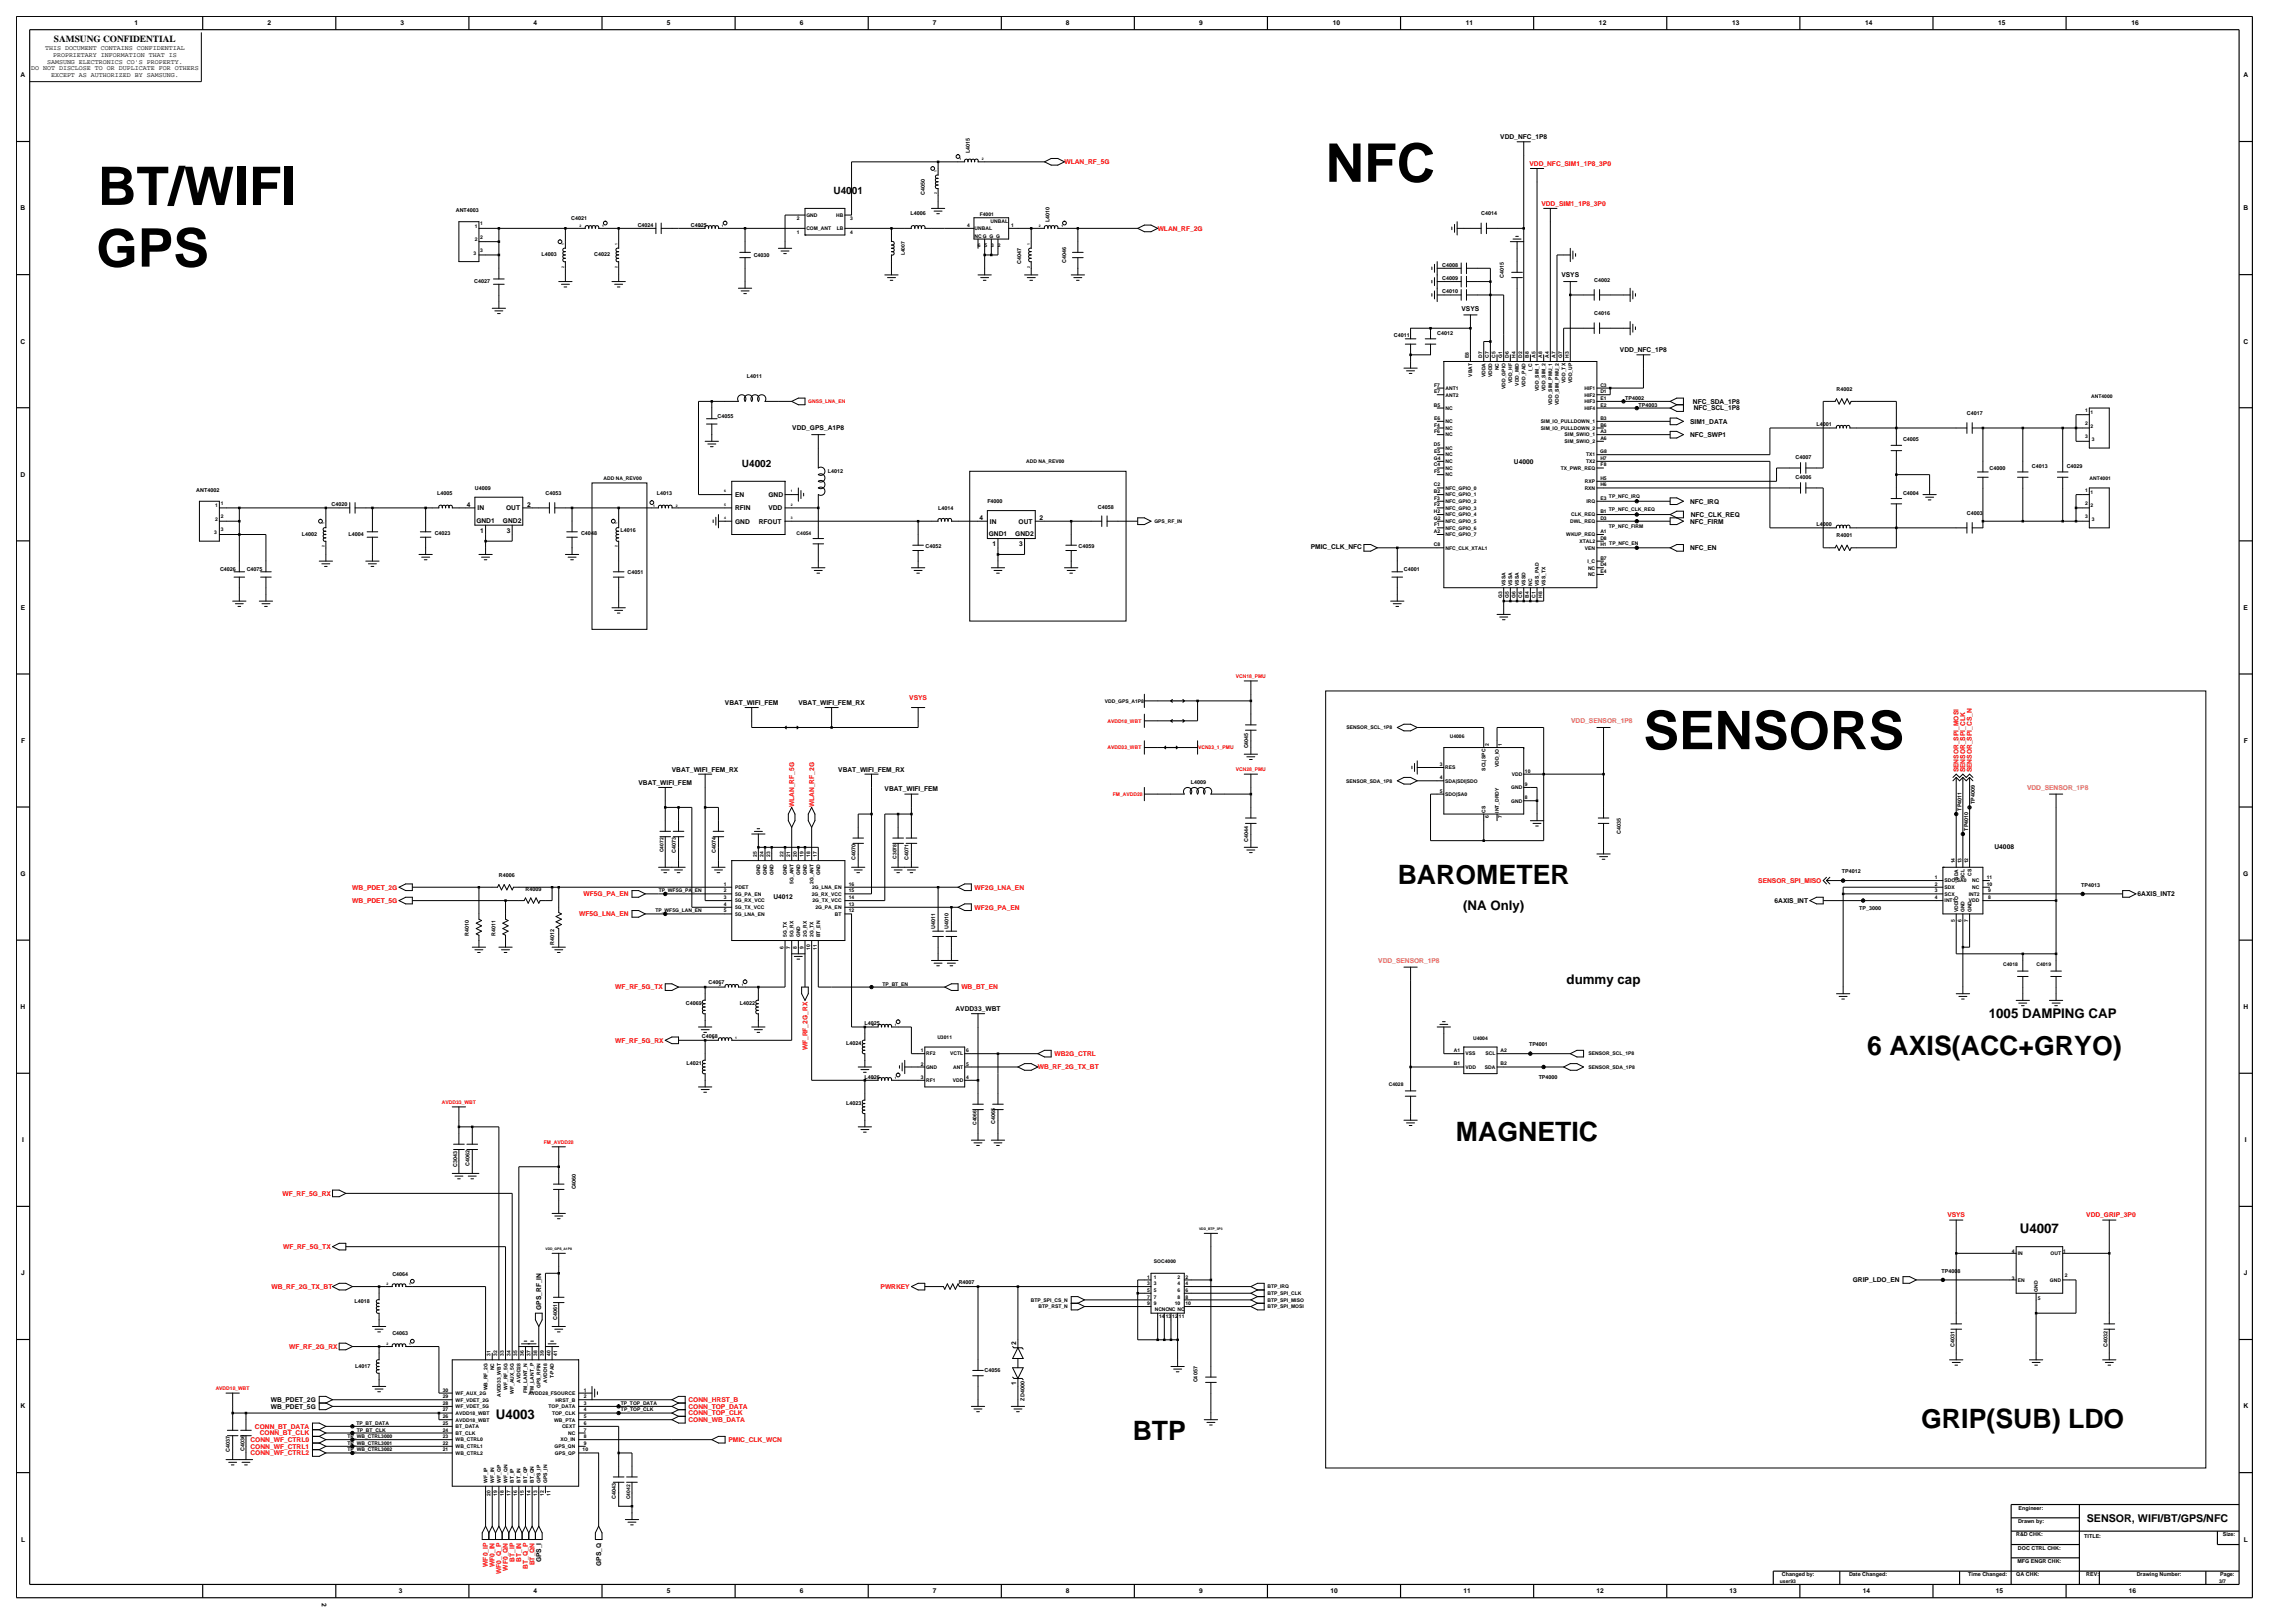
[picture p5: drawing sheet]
<svg xmlns="http://www.w3.org/2000/svg" width="420mm" height="297mm" viewBox="0 0 420 297" stroke-linecap="round" stroke-linejoin="round" font-family="sans-serif">
<defs><g id="words">
<g font-size="9.8">
<text x="242.6" y="33.3">NFC</text>
<text x="17.9" y="37.5">BT/WIFI</text>
<text x="17.6" y="48.8">GPS</text>
<text x="300.8" y="137.1">SENSORS</text>
</g>
<g font-size="4.9">
<text x="255.8" y="161.7">BAROMETER</text>
<text x="341.7" y="193">6 AXIS(ACC+GRYO)</text>
<text x="266.4" y="208.9">MAGNETIC</text>
<text x="207.3" y="263.4">BTP</text>
<text x="351.6" y="261.2">GRIP(SUB) LDO</text>
</g>
<g font-size="2.4">
<text x="267.8" y="166.6">(NA Only)</text>
<text x="286.7" y="180">dummy cap</text>
<text x="364" y="186.4">1005 DAMPING CAP</text>
<text x="369.6" y="225.7">U4007</text>
<text x="90.7" y="259.7">U4003</text>
</g>
<text font-size="2" x="381.9" y="278.4">SENSOR, WIFI/BT/GPS/NFC</text>
<g font-size="1.8">
<text x="152.5" y="35.4">U4001</text>
<text x="135.8" y="85.4">U4002</text>
</g>
<text font-size="1.7" x="9.9" y="7.7">SAMSUNG CONFIDENTIAL</text>
<g font-size="1.2">
<text x="24.6" y="4.7">1</text>
<text x="48.9" y="4.7">2</text>
<text x="73.3" y="4.7">3</text>
<text x="97.6" y="4.7">4</text>
<text x="122" y="4.7">5</text>
<text x="146.4" y="4.7">6</text>
<text x="170.7" y="4.7">7</text>
<text x="195.1" y="4.7">8</text>
<text x="219.4" y="4.7">9</text>
<text x="243.9" y="4.7">10</text>
<text x="268.3" y="4.7">11</text>
<text x="292.6" y="4.7">12</text>
<text x="317" y="4.7">13</text>
<text x="341.3" y="4.7">14</text>
<text x="365.7" y="4.7">15</text>
<text x="390.1" y="4.7">16</text>
<text x="8.2" y="9.2">THIS DOCUMENT CONTAINS CONFIDENTIAL</text>
<text x="8.6" y="11.6">SAMSUNG ELECTRONICS CO'S PROPERTY.</text>
<text x="9.7" y="10.4">PROPRIETARY INFORMATION THAT IS</text>
<text x="3.8" y="14.2">A</text>
<text x="5.7" y="12.8">DO NOT DISCLOSE TO OR DUPLICATE FOR OTHERS</text>
<text x="9.3" y="14.1">EXCEPT AS AUTHORIZED BY SAMSUNG.</text>
<text x="410.5" y="14.2">A</text>
<text x="274.6" y="25.5">VDD_NFC_1P8</text>
<text x="3.8" y="38.5">B</text>
<text x="410.5" y="38.5">B</text>
<text x="285.7" y="50.7">VSYS</text>
<text x="267.5" y="56.8">VSYS</text>
<text x="3.8" y="62.9">C</text>
<text x="296.5" y="64.4">VDD_NFC_1P8</text>
<text x="410.5" y="62.9">C</text>
<text x="309.3" y="77.5">SIM1_DATA</text>
<text x="309.8" y="73.9">NFC_SDA_1P8</text>
<text x="310" y="75.1">NFC_SCL_1P8</text>
<text x="145" y="78.8">VDD_GPS_A1P8</text>
<text x="309.3" y="80">NFC_SWP1</text>
<text x="3.8" y="87.2">D</text>
<text x="277.1" y="84.9">U4000</text>
<text x="85.4" y="92.7">4</text>
<text x="87.2" y="95.6">GND1</text>
<text x="87.4" y="93.4">IN</text>
<text x="92" y="95.6">GND2</text>
<text x="92.6" y="93.4">OUT</text>
<text x="96.5" y="92.7">2</text>
<text x="134.5" y="95.8">GND</text>
<text x="134.5" y="93.4">RFIN</text>
<text x="134.5" y="90.9">EN</text>
<text x="138.9" y="95.8">RFOUT</text>
<text x="140.6" y="90.9">GND</text>
<text x="140.6" y="93.4">VDD</text>
<text x="179.2" y="95.1">4</text>
<text x="181.2" y="95.8">IN</text>
<text x="186.4" y="95.8">OUT</text>
<text x="190.2" y="95.1">2</text>
<text x="309.3" y="92.2">NFC_IRQ</text>
<text x="309.3" y="95.8">NFC_FIRM</text>
<text x="309.4" y="94.6">NFC_CLK_REQ</text>
<text x="87.9" y="97.6">1</text>
<text x="92.8" y="97.6">3</text>
<text x="180.9" y="98.1">GND1</text>
<text x="181.7" y="100">1</text>
<text x="185.8" y="98.1">GND2</text>
<text x="186.5" y="100">3</text>
<text x="239.9" y="100.4">PMIC_CLK_NFC</text>
<text x="309.3" y="100.7">NFC_EN</text>
<text x="3.8" y="111.6">E</text>
<text x="410.6" y="111.6">E</text>
<text x="132.7" y="129">VBAT_WIFI_FEM</text>
<text x="146.1" y="129">VBAT_WIFI_FEM_RX</text>
<text x="3.8" y="135.9">F</text>
<text x="410.6" y="135.9">F</text>
<text x="116.8" y="143.6">VBAT_WIFI_FEM</text>
<text x="123" y="141.2">VBAT_WIFI_FEM_RX</text>
<text x="153.4" y="141.2">VBAT_WIFI_FEM_RX</text>
<text x="161.9" y="144.8">VBAT_WIFI_FEM</text>
<text x="365" y="155.3">U4008</text>
<text x="3.7" y="160.3">G</text>
<text x="410.5" y="160.3">G</text>
<text x="141.5" y="164.5">U4012</text>
<text x="324.8" y="165.2">6AXIS_INT</text>
<text x="391.2" y="164">6AXIS_INT2</text>
<text x="3.8" y="184.7">H</text>
<text x="174.9" y="185">AVDD33_WBT</text>
<text x="410.5" y="184.7">H</text>
<text x="4" y="209">I</text>
<text x="410.8" y="209">I</text>
<text x="3.9" y="233.4">J</text>
<text x="410.6" y="233.4">J</text>
<text x="99" y="239.7" transform="rotate(-90 99 239.7)">GPS_RF_IN</text>
<text x="339.1" y="234.6">GRIP_LDO_EN</text>
<text x="185.9" y="246" transform="rotate(-90 185.9 246)">2</text>
<text x="3.8" y="257.7">K</text>
<text x="49.6" y="256.6">WB_PDET_2G</text>
<text x="49.6" y="257.8">WB_PDET_5G</text>
<text x="185.9" y="253.4" transform="rotate(-90 185.9 253.4)">1</text>
<text x="410.5" y="257.7">K</text>
<text x="3.8" y="282.1">L</text>
<text x="99" y="285.9" transform="rotate(-90 99 285.9)">GPS_I</text>
<text x="110" y="286.5" transform="rotate(-90 110 286.5)">GPS_Q</text>
<text x="410.6" y="282.1">L</text>
<text x="58.9" y="293.3" transform="rotate(90 58.9 293.3)">2</text>
<text x="73" y="291.5">3</text>
<text x="97.6" y="291.6">4</text>
<text x="122" y="291.6">5</text>
<text x="146.4" y="291.6">6</text>
<text x="170.7" y="291.6">7</text>
<text x="195.1" y="291.6">8</text>
<text x="219.4" y="291.6">9</text>
<text x="243.5" y="291.6">10</text>
<text x="267.8" y="291.6">11</text>
<text x="292.2" y="291.6">12</text>
<text x="316.5" y="291.6">13</text>
<text x="340.9" y="291.6">14</text>
<text x="365.2" y="291.6">15</text>
<text x="389.6" y="291.6">16</text>
</g>
<g font-size="1.2" fill="#f00">
<text x="194.8" y="30.1">WLAN_RF_5G</text>
<text x="279.9" y="30.4">VDD_NFC_SIM1_1P8_3P0</text>
<text x="282.1" y="37.7">VDD_SIM1_1P8_3P0</text>
<text x="211.9" y="42.2">WLAN_RF_2G</text>
<text x="166.4" y="128.1">VSYS</text>
<text x="358.4" y="141.3" transform="rotate(-90 358.4 141.3)">SENSOR_SPI_MOSI</text>
<text x="359.7" y="141.3" transform="rotate(-90 359.7 141.3)">SENSOR_SPI_CLK</text>
<text x="360.9" y="141.3" transform="rotate(-90 360.9 141.3)">SENSOR_SPI_CS_N</text>
<text x="145.3" y="147.7" transform="rotate(-90 145.3 147.7)">WLAN_RF_5G</text>
<text x="149" y="147.7" transform="rotate(-90 149 147.7)">WLAN_RF_2G</text>
<text x="321.8" y="161.6">SENSOR_SPI_MISO</text>
<text x="64.5" y="162.8">WB_PDET_2G</text>
<text x="64.5" y="165.2">WB_PDET_5G</text>
<text x="106" y="167.7">WF5G_LNA_EN</text>
<text x="106.8" y="164">WF5G_PA_EN</text>
<text x="178.4" y="162.8">WF2G_LNA_EN</text>
<text x="178.4" y="166.5">WF2G_PA_EN</text>
<text x="112.6" y="181.1">WF_RF_5G_TX</text>
<text x="175.9" y="181.1">WB_BT_EN</text>
<text x="112.6" y="190.8">WF_RF_5G_RX</text>
<text x="147.8" y="192.2" transform="rotate(-90 147.8 192.2)">WF_RF_2G_RX</text>
<text x="189.9" y="195.7">WB_RF_2G_TX_BT</text>
<text x="193" y="193.2">WB2G_CTRL</text>
<text x="51.7" y="218.8">WF_RF_5G_RX</text>
<text x="356.4" y="222.8">VSYS</text>
<text x="381.8" y="222.8">VDD_GRIP_3P0</text>
<text x="51.8" y="228.6">WF_RF_5G_TX</text>
<text x="49.7" y="235.9">WB_RF_2G_TX_BT</text>
<text x="161.2" y="235.9">PWRKEY</text>
<text x="52.9" y="246.8">WF_RF_2G_RX</text>
<text x="126" y="256.6">CONN_HRST_B</text>
<text x="126" y="257.8">CONN_TOP_DATA</text>
<text x="45.8" y="263.9">CONN_WF_CTRL0</text>
<text x="46.6" y="261.4">CONN_BT_DATA</text>
<text x="47.5" y="262.7">CONN_BT_CLK</text>
<text x="126" y="260.2">CONN_WB_DATA</text>
<text x="126" y="259">CONN_TOP_CLK</text>
<text x="133.3" y="263.9">PMIC_CLK_WCN</text>
<text x="45.8" y="266.3">CONN_WF_CTRL2</text>
<text x="45.8" y="265.1">CONN_WF_CTRL1</text>
<text x="89.3" y="286.7" transform="rotate(-90 89.3 286.7)">WF0_IP</text>
<text x="90.5" y="286.8" transform="rotate(-90 90.5 286.8)">WF0_IN</text>
<text x="91.7" y="288" transform="rotate(-90 91.7 288)">WF0_Q_P</text>
<text x="93" y="287.4" transform="rotate(-90 93 287.4)">WF0_QN</text>
<text x="94.2" y="285.8" transform="rotate(-90 94.2 285.8)">BT_IP</text>
<text x="95.4" y="285.8" transform="rotate(-90 95.4 285.8)">BT_IN</text>
<text x="96.6" y="287" transform="rotate(-90 96.6 287)">BT_Q_P</text>
<text x="97.8" y="286.4" transform="rotate(-90 97.8 286.4)">BT_QN</text>
</g>
<g font-size="1.2" fill="#cc7f32">
<text x="287.5" y="132.3">VDD_SENSOR_1P8</text>
<text x="371" y="144.5">VDD_SENSOR_1P8</text>
<text x="252.2" y="176.2">VDD_SENSOR_1P8</text>
</g>
<g font-size="1">
<text x="177.5" y="28.1" transform="rotate(-90 177.5 28.1)">L4015</text>
<text x="169.2" y="35.7" transform="rotate(-90 169.2 35.7)">C4050</text>
<text x="83.4" y="38.8">ANT4003</text>
<text x="104.5" y="40.3">C4021</text>
<text x="116.7" y="41.5">C4024</text>
<text x="126.4" y="41.5">C4025</text>
<text x="166.6" y="39.4">L4006</text>
<text x="192.1" y="40.6" transform="rotate(-90 192.1 40.6)">L4010</text>
<text x="271.1" y="39.4">C4014</text>
<text x="99.1" y="46.9">L4003</text>
<text x="108.7" y="46.9">C4022</text>
<text x="137.9" y="47.1">C4030</text>
<text x="86.8" y="51.8">C4027</text>
<text x="186.9" y="48.3" transform="rotate(-90 186.9 48.3)">C4047</text>
<text x="195.1" y="48" transform="rotate(-90 195.1 48)">C4046</text>
<text x="263.9" y="53.7">C4010</text>
<text x="263.9" y="51.2">C4009</text>
<text x="263.9" y="48.8">C4008</text>
<text x="275.2" y="50.8" transform="rotate(-90 275.2 50.8)">C4015</text>
<text x="291.7" y="51.5">C4002</text>
<text x="291.7" y="57.6">C4016</text>
<text x="255.1" y="61.6">C4011</text>
<text x="263" y="61.3">C4012</text>
<text x="136.7" y="69.2">L4011</text>
<text x="336.1" y="71.5">R4002</text>
<text x="131.3" y="76.5">C4055</text>
<text x="297.4" y="73.2">TP4002</text>
<text x="299.9" y="74.4">TP4003</text>
<text x="360" y="75.9">C4017</text>
<text x="328.6" y="84">C4007</text>
<text x="332.4" y="78">L4001</text>
<text x="348.3" y="80.8">C4005</text>
<text x="35.9" y="89.9">ANT4002</text>
<text x="86.9" y="89.6">U4009</text>
<text x="151.5" y="86.6">L4012</text>
<text x="328.6" y="87.6">C4006</text>
<text x="364.1" y="85.9">C4000</text>
<text x="371.8" y="85.7">C4013</text>
<text x="378.2" y="85.7">C4029</text>
<text x="60.7" y="92.6">C4020</text>
<text x="80" y="90.5">L4005</text>
<text x="99.8" y="90.5">C4053</text>
<text x="120.2" y="90.5">L4013</text>
<text x="171.7" y="93.3">L4014</text>
<text x="180.7" y="92.1">F4000</text>
<text x="200.9" y="93.2">C4058</text>
<text x="348.3" y="90.5">C4004</text>
<text x="360" y="94.2">C4003</text>
<text x="55.2" y="98.1">L4002</text>
<text x="63.8" y="98.1">L4004</text>
<text x="79.6" y="97.8">C4023</text>
<text x="106.3" y="97.8">C4048</text>
<text x="113.6" y="97.4">L4016</text>
<text x="169.4" y="100.2">C4052</text>
<text x="197.4" y="100.2">C4059</text>
<text x="332.4" y="96.3">L4000</text>
<text x="336.1" y="98.3">R4001</text>
<text x="40.3" y="104.5">C4026</text>
<text x="45.2" y="104.5">C4075</text>
<text x="114.9" y="105.1">C4051</text>
<text x="256.9" y="104.5">C4001</text>
<text x="228.4" y="136.9" transform="rotate(-90 228.4 136.9)">C4045</text>
<text x="217.9" y="143.5">L4009</text>
<text x="359" y="148.3" transform="rotate(-90 359 148.3)">TP4011</text>
<text x="361.4" y="147.1" transform="rotate(-90 361.4 147.1)">TP4009</text>
<text x="228.4" y="154" transform="rotate(-90 228.4 154)">C4044</text>
<text x="296.6" y="152.6" transform="rotate(-90 296.6 152.6)">C4035</text>
<text x="360.2" y="152" transform="rotate(-90 360.2 152)">TP4010</text>
<text x="91.3" y="160.4">R4006</text>
<text x="123.7" y="156.1" transform="rotate(-90 123.7 156.1)">C4073</text>
<text x="131" y="156.1" transform="rotate(-90 131 156.1)">C4074</text>
<text x="156.5" y="157.4" transform="rotate(-90 156.5 157.4)">C4070</text>
<text x="166.3" y="157.4" transform="rotate(-90 166.3 157.4)">C4071</text>
<text x="337.1" y="159.8">TP4012</text>
<text x="96.2" y="163">R4009</text>
<text x="340.2" y="166.5">TP_3000</text>
<text x="380.9" y="162.2">TP4013</text>
<text x="85.8" y="171.2" transform="rotate(-90 85.8 171.2)">R4010</text>
<text x="90.7" y="171.2" transform="rotate(-90 90.7 171.2)">R4011</text>
<text x="101.4" y="172.9" transform="rotate(-90 101.4 172.9)">R4012</text>
<text x="171.2" y="170" transform="rotate(-90 171.2 170)">U4011</text>
<text x="173.6" y="170" transform="rotate(-90 173.6 170)">U4010</text>
<text x="125.5" y="184">C4069</text>
<text x="129.7" y="180.1">C4067</text>
<text x="135.4" y="184">L4022</text>
<text x="128.4" y="189.9">C4068</text>
<text x="154.9" y="191.3">L4024</text>
<text x="158.2" y="187.6">L4025</text>
<text x="279.8" y="191.5">TP4001</text>
<text x="125.6" y="194.9">L4021</text>
<text x="158.2" y="197.4">L4026</text>
<text x="281.6" y="197.4">TP4000</text>
<text x="154.9" y="202.2">L4023</text>
<text x="182.1" y="205.6" transform="rotate(-90 182.1 205.6)">C4065</text>
<text x="83.7" y="213.5" transform="rotate(-90 83.7 213.5)">C3043</text>
<text x="85.9" y="213.4" transform="rotate(-90 85.9 213.4)">C4062</text>
<text x="105.4" y="217.6" transform="rotate(-90 105.4 217.6)">C4060</text>
<text x="71.8" y="233.4">C4064</text>
<text x="355.3" y="232.9">TP4008</text>
<text x="64.9" y="238.4">L4018</text>
<text x="175.5" y="234.9">R4007</text>
<text x="71.8" y="244.4">C4063</text>
<text x="102" y="241.5" transform="rotate(-90 102 241.5)">C4061</text>
<text x="65" y="250.3">L4017</text>
<text x="180.2" y="251.1">C4056</text>
<text x="357.7" y="246.4" transform="rotate(-90 357.7 246.4)">C4031</text>
<text x="385.7" y="246.4" transform="rotate(-90 385.7 246.4)">C4032</text>
<text x="187.5" y="256.3" transform="rotate(-90 187.5 256.3)">ZD4000</text>
<text x="219.2" y="253" transform="rotate(-90 219.2 253)">C4057</text>
<text x="42.1" y="265.7" transform="rotate(-90 42.1 265.7)">C4037</text>
<text x="44.7" y="265.6" transform="rotate(-90 44.7 265.6)">C4036</text>
<text x="112.7" y="274.3" transform="rotate(-90 112.7 274.3)">C4043</text>
<text x="369" y="281.1">R&amp;D CHK:</text>
<text x="369.3" y="278.7">Drawn by:</text>
<text x="369.4" y="276.3">Engineer:</text>
<text x="381.4" y="281.4">TITLE:</text>
<text x="406.8" y="281.1">Size:</text>
<text x="369.2" y="286">MFG ENGR CHK:</text>
<text x="369.3" y="283.6">DOC CTRL CHK:</text>
<text x="326.1" y="288.5">Changed by:</text>
<text x="338.4" y="288.5">Date Changed:</text>
<text x="360.2" y="288.5">Time Changed:</text>
<text x="369" y="288.5">QA CHK:</text>
<text x="381.8" y="288.5">REV:</text>
<text x="391" y="288.5">Drawing Number:</text>
<text x="406.3" y="288.5">Page:</text>
</g>
<g font-size=".9">
<text x="86.9" y="41.7">1</text>
<text x="87.9" y="41.2">1</text>
<text x="145.8" y="40.3">2</text>
<text x="147.6" y="39.7">GND</text>
<text x="153.1" y="39.7">HB</text>
<text x="155.6" y="40.3">3</text>
<text x="177" y="41.5">4</text>
<text x="179.3" y="39.4">F4001</text>
<text x="181.3" y="40.8">UNBAL</text>
<text x="185.1" y="41.5">1</text>
<text x="86.7" y="46.6">3</text>
<text x="86.9" y="44.2">2</text>
<text x="87.9" y="43.7">2</text>
<text x="87.9" y="46.1">3</text>
<text x="145.8" y="42.7">1</text>
<text x="147.6" y="42.1">COM_ANT</text>
<text x="153.2" y="42.1">LB</text>
<text x="155.6" y="42.7">4</text>
<text x="165.6" y="46.7" transform="rotate(-90 165.6 46.7)">L4007</text>
<text x="178.3" y="43.5">NC G G G</text>
<text x="178.3" y="42">UNBAL</text>
<text x="179" y="45.2">6</text>
<text x="180.2" y="45.2">5</text>
<text x="181.4" y="45.2">3</text>
<text x="182.6" y="45.2">2</text>
<text x="268.8" y="65.5" transform="rotate(-90 268.8 65.5)">E8</text>
<text x="271.3" y="65.5" transform="rotate(-90 271.3 65.5)">D7</text>
<text x="272.5" y="65.5" transform="rotate(-90 272.5 65.5)">C7</text>
<text x="273.7" y="65.5" transform="rotate(-90 273.7 65.5)">C5</text>
<text x="274.9" y="65.5" transform="rotate(-90 274.9 65.5)">G1</text>
<text x="276.1" y="65.5" transform="rotate(-90 276.1 65.5)">D6</text>
<text x="277.3" y="65.5" transform="rotate(-90 277.3 65.5)">H4</text>
<text x="278.6" y="65.5" transform="rotate(-90 278.6 65.5)">D2</text>
<text x="279.8" y="65.5" transform="rotate(-90 279.8 65.5)">B8</text>
<text x="281" y="65.5" transform="rotate(-90 281 65.5)">A5</text>
<text x="282.2" y="65.5" transform="rotate(-90 282.2 65.5)">A8</text>
<text x="283.4" y="65.5" transform="rotate(-90 283.4 65.5)">A4</text>
<text x="284.7" y="65.5" transform="rotate(-90 284.7 65.5)">A7</text>
<text x="285.9" y="65.5" transform="rotate(-90 285.9 65.5)">G7</text>
<text x="287.1" y="65.5" transform="rotate(-90 287.1 65.5)">H3</text>
<text x="262.5" y="72">E7</text>
<text x="262.5" y="70.7">F7</text>
<text x="264.5" y="71.3">ANT1</text>
<text x="269.4" y="68.9" transform="rotate(-90 269.4 68.9)">VBAT</text>
<text x="271.9" y="69" transform="rotate(-90 271.9 69)">VDDA</text>
<text x="273.1" y="69" transform="rotate(-90 273.1 69)">VDDD</text>
<text x="274.3" y="67.8" transform="rotate(-90 274.3 67.8)">NC</text>
<text x="275.5" y="71.2" transform="rotate(-90 275.5 71.2)">VDD_GPIO</text>
<text x="276.7" y="70.1" transform="rotate(-90 276.7 70.1)">VDD_HF</text>
<text x="278" y="70.6" transform="rotate(-90 278 70.6)">VDD_MID</text>
<text x="279.2" y="70.8" transform="rotate(-90 279.2 70.8)">VDD_PAD</text>
<text x="280.4" y="67.9" transform="rotate(-90 280.4 67.9)">I_C</text>
<text x="281.6" y="71.5" transform="rotate(-90 281.6 71.5)">VDD_SIM_1</text>
<text x="282.8" y="71.5" transform="rotate(-90 282.8 71.5)">VDD_SIM_2</text>
<text x="286.5" y="70.1" transform="rotate(-90 286.5 70.1)">VDD_TX</text>
<text x="287.7" y="70.2" transform="rotate(-90 287.7 70.2)">VDD_UP</text>
<text x="290" y="71.3">HIF1</text>
<text x="292.9" y="70.7">C3</text>
<text x="292.9" y="72">D1</text>
<text x="262.4" y="74.4">B5</text>
<text x="262.5" y="76.8">E6</text>
<text x="264.5" y="77.4">NC</text>
<text x="264.5" y="72.6">ANT2</text>
<text x="264.5" y="75">NC</text>
<text x="282" y="77.4">SIM_IO_PULLDOWN_1</text>
<text x="284.1" y="74.1" transform="rotate(-90 284.1 74.1)">VDD_SIM_PMU_1</text>
<text x="285.3" y="74.1" transform="rotate(-90 285.3 74.1)">VDD_SIM_PMU_2</text>
<text x="290" y="75">HIF4</text>
<text x="290" y="73.8">HIF3</text>
<text x="290" y="72.6">HIF2</text>
<text x="292.9" y="76.8">B3</text>
<text x="292.9" y="74.4">E2</text>
<text x="292.9" y="73.2">E1</text>
<text x="381.6" y="77.8">2</text>
<text x="381.6" y="75.3">1</text>
<text x="382.6" y="75.8">1</text>
<text x="382.7" y="72.8">ANT4000</text>
<text x="262.4" y="81.7">D5</text>
<text x="262.5" y="82.9">E5</text>
<text x="262.5" y="78">F4</text>
<text x="262.5" y="79.3">F6</text>
<text x="264.5" y="78.6">NC</text>
<text x="264.5" y="79.9">NC</text>
<text x="264.5" y="83.5">NC</text>
<text x="264.5" y="82.3">NC</text>
<text x="282" y="78.6">SIM_IO_PULLDOWN_2</text>
<text x="286.3" y="79.9">SIM_SWIO_1</text>
<text x="286.3" y="81.1">SIM_SWIO_2</text>
<text x="290.3" y="83.5">TX1</text>
<text x="292.8" y="82.9">G8</text>
<text x="292.9" y="78">B6</text>
<text x="292.9" y="79.3">A3</text>
<text x="292.9" y="80.5">A6</text>
<text x="381.6" y="80.2">3</text>
<text x="382.6" y="78.3">2</text>
<text x="382.8" y="80.7">3</text>
<text x="110.5" y="87.8">ADD NA_REV00</text>
<text x="187.8" y="84.7">ADD NA_REV00</text>
<text x="262.4" y="84.1">G4</text>
<text x="262.4" y="89">C2</text>
<text x="262.4" y="85.3">C4</text>
<text x="262.5" y="86.6">F5</text>
<text x="264.5" y="84.7">NC</text>
<text x="264.5" y="87.2">NC</text>
<text x="264.5" y="89.6">NFC_GPIO_0</text>
<text x="264.5" y="86">NC</text>
<text x="285.6" y="86">TX_PWR_REQ</text>
<text x="290" y="89.6">RXN</text>
<text x="290.1" y="88.4">RXP</text>
<text x="290.3" y="84.7">TX2</text>
<text x="292.9" y="87.8">H5</text>
<text x="292.9" y="89">H6</text>
<text x="292.9" y="84.1">H7</text>
<text x="292.9" y="85.3">F8</text>
<text x="381.6" y="89.9">1</text>
<text x="382.4" y="87.8">ANT4001</text>
<text x="39.4" y="92.9">1</text>
<text x="39.4" y="95.3">2</text>
<text x="40.4" y="92.4">1</text>
<text x="40.4" y="94.8">2</text>
<text x="211.3" y="95.7">GPS_RF_IN</text>
<text x="262.4" y="95.1">G2</text>
<text x="262.4" y="93.9">H2</text>
<text x="262.4" y="90.2">B2</text>
<text x="262.5" y="92.7">F2</text>
<text x="262.5" y="91.4">F3</text>
<text x="264.5" y="94.5">NFC_GPIO_4</text>
<text x="264.5" y="95.7">NFC_GPIO_5</text>
<text x="264.5" y="93.3">NFC_GPIO_3</text>
<text x="264.5" y="92.1">NFC_GPIO_2</text>
<text x="264.5" y="90.8">NFC_GPIO_1</text>
<text x="287.4" y="95.7">DWL_REQ</text>
<text x="287.6" y="94.5">CLK_REQ</text>
<text x="290.3" y="92.1">IRQ</text>
<text x="292.9" y="95.1">D3</text>
<text x="292.9" y="93.9">B1</text>
<text x="292.9" y="91.4">E3</text>
<text x="294.4" y="93.6">TP_NFC_CLK_REQ</text>
<text x="294.5" y="91.1">TP_NFC_IRQ</text>
<text x="381.6" y="92.4">2</text>
<text x="381.6" y="94.8">3</text>
<text x="382.6" y="90.4">1</text>
<text x="382.6" y="92.9">2</text>
<text x="382.8" y="95.3">3</text>
<text x="39.2" y="97.7">3</text>
<text x="40.4" y="97.2">3</text>
<text x="145.8" y="97.8">C4054</text>
<text x="262.4" y="100">C8</text>
<text x="262.4" y="97.5">A2</text>
<text x="262.5" y="96.3">F1</text>
<text x="264.5" y="96.9">NFC_GPIO_6</text>
<text x="264.5" y="100.6">NFC_CLK_XTAL1</text>
<text x="264.5" y="98.1">NFC_GPIO_7</text>
<text x="286.6" y="98.1">WKUP_REQ</text>
<text x="289" y="99.4">XTAL2</text>
<text x="290.1" y="100.6">VEN</text>
<text x="292.9" y="100">H1</text>
<text x="292.9" y="98.8">D8</text>
<text x="292.9" y="97.5">A1</text>
<text x="294.4" y="96.6">TP_NFC_FIRM</text>
<text x="294.5" y="99.7">TP_NFC_EN</text>
<text x="275.5" y="107.2" transform="rotate(-90 275.5 107.2)">VSSA</text>
<text x="276.7" y="107.2" transform="rotate(-90 276.7 107.2)">VSSA</text>
<text x="278" y="107.2" transform="rotate(-90 278 107.2)">VSSA</text>
<text x="279.2" y="107.2" transform="rotate(-90 279.2 107.2)">VSSD</text>
<text x="280.4" y="107.2" transform="rotate(-90 280.4 107.2)">NC</text>
<text x="281.6" y="107.2" transform="rotate(-90 281.6 107.2)">VSS_PAD</text>
<text x="282.8" y="107.2" transform="rotate(-90 282.8 107.2)">VSS_TX</text>
<text x="290.5" y="103">I_C</text>
<text x="290.6" y="105.4">NC</text>
<text x="290.6" y="104.2">NC</text>
<text x="292.9" y="103.6">D4</text>
<text x="292.9" y="102.4">B7</text>
<text x="292.9" y="104.8">E4</text>
<text x="274.9" y="109.4" transform="rotate(-90 274.9 109.4)">G3</text>
<text x="276.1" y="109.4" transform="rotate(-90 276.1 109.4)">G5</text>
<text x="277.3" y="109.4" transform="rotate(-90 277.3 109.4)">G6</text>
<text x="278.6" y="109.4" transform="rotate(-90 278.6 109.4)">C6</text>
<text x="279.8" y="109.4" transform="rotate(-90 279.8 109.4)">B4</text>
<text x="281" y="109.4" transform="rotate(-90 281 109.4)">C1</text>
<text x="282.2" y="109.4" transform="rotate(-90 282.2 109.4)">H8</text>
<text x="202.2" y="128.6">VDD_GPS_A1P8</text>
<text x="246.4" y="133.4">SENSOR_SCL_1P8</text>
<text x="265.3" y="135">U4006</text>
<text x="272.4" y="136.5" transform="rotate(-90 272.4 136.5)">2</text>
<text x="274.9" y="136.5" transform="rotate(-90 274.9 136.5)">1</text>
<text x="246.3" y="143.2">SENSOR_SDA_1P8</text>
<text x="263.5" y="140.2">3</text>
<text x="263.5" y="142.6">4</text>
<text x="264.5" y="140.8">RES</text>
<text x="264.5" y="143.2">SDA|SDI|SDO</text>
<text x="271.9" y="141" transform="rotate(-90 271.9 141)">SCL|SPC</text>
<text x="274.3" y="140.4" transform="rotate(-90 274.3 140.4)">VDD_IO</text>
<text x="276.7" y="142">VDD</text>
<text x="279.1" y="143.8">9</text>
<text x="279.1" y="141.4">10</text>
<text x="263.5" y="145.1">5</text>
<text x="264.5" y="145.6">SDO|SA0</text>
<text x="271.9" y="148.7" transform="rotate(-90 271.9 148.7)">CS</text>
<text x="272.4" y="149.7" transform="rotate(-90 272.4 149.7)">6</text>
<text x="274.3" y="148.7" transform="rotate(-90 274.3 148.7)">INT_DRDY</text>
<text x="274.9" y="149.7" transform="rotate(-90 274.9 149.7)">7</text>
<text x="276.6" y="146.9">GND</text>
<text x="276.6" y="144.4">GND</text>
<text x="279.1" y="146.3">8</text>
<text x="121.4" y="155.9" transform="rotate(-90 121.4 155.9)">C4072</text>
<text x="138.5" y="156.8" transform="rotate(-90 138.5 156.8)">25</text>
<text x="139.1" y="160.1" transform="rotate(-90 139.1 160.1)">GND</text>
<text x="139.7" y="156.8" transform="rotate(-90 139.7 156.8)">24</text>
<text x="140.3" y="160.1" transform="rotate(-90 140.3 160.1)">GND</text>
<text x="140.9" y="156.8" transform="rotate(-90 140.9 156.8)">23</text>
<text x="141.6" y="160.1" transform="rotate(-90 141.6 160.1)">GND</text>
<text x="143.4" y="156.8" transform="rotate(-90 143.4 156.8)">22</text>
<text x="144" y="160.1" transform="rotate(-90 144 160.1)">GND</text>
<text x="144.6" y="156.8" transform="rotate(-90 144.6 156.8)">21</text>
<text x="145.2" y="161.7" transform="rotate(-90 145.2 161.7)">5G_ANT</text>
<text x="145.8" y="156.8" transform="rotate(-90 145.8 156.8)">20</text>
<text x="146.4" y="160.1" transform="rotate(-90 146.4 160.1)">GND</text>
<text x="147" y="156.8" transform="rotate(-90 147 156.8)">19</text>
<text x="147.6" y="160.1" transform="rotate(-90 147.6 160.1)">GND</text>
<text x="148.2" y="156.8" transform="rotate(-90 148.2 156.8)">18</text>
<text x="148.9" y="161.7" transform="rotate(-90 148.9 161.7)">2G_ANT</text>
<text x="149.5" y="156.8" transform="rotate(-90 149.5 156.8)">17</text>
<text x="150.1" y="160.1" transform="rotate(-90 150.1 160.1)">GND</text>
<text x="164.1" y="157.1" transform="rotate(-90 164.1 157.1)">C3078</text>
<text x="354.1" y="160.9">1</text>
<text x="355.9" y="161.5">SDO|SA0</text>
<text x="357.7" y="158" transform="rotate(-90 357.7 158)">14</text>
<text x="358.3" y="161" transform="rotate(-90 358.3 161)">SDA</text>
<text x="358.9" y="158" transform="rotate(-90 358.9 158)">13</text>
<text x="359.5" y="160.8" transform="rotate(-90 359.5 160.8)">SCL</text>
<text x="360.2" y="158" transform="rotate(-90 360.2 158)">12</text>
<text x="360.8" y="160.3" transform="rotate(-90 360.8 160.3)">CS</text>
<text x="360.9" y="161.5">NC</text>
<text x="363.6" y="160.9">11</text>
<text x="119.9" y="166.9">TP_WF5G_LAN_EN</text>
<text x="120.5" y="163.3">TP_WF5G_PA_EN</text>
<text x="132.4" y="164.5">3</text>
<text x="132.4" y="165.7">4</text>
<text x="132.4" y="166.9">5</text>
<text x="132.4" y="163.3">2</text>
<text x="132.4" y="162.1">1</text>
<text x="134.5" y="165.1">5G_RX_VCC</text>
<text x="134.5" y="166.3">5G_TX_VCC</text>
<text x="134.5" y="167.6">5G_LNA_EN</text>
<text x="134.5" y="163.9">5G_PA_EN</text>
<text x="134.5" y="162.7">PDET</text>
<text x="148.6" y="163.9">2G_RX_VCC</text>
<text x="148.6" y="162.7">2G_LNA_EN</text>
<text x="148.7" y="165.1">2G_TX_VCC</text>
<text x="149.2" y="166.3">2G_PA_EN</text>
<text x="152.8" y="167.6">BT</text>
<text x="155.3" y="166.9">12</text>
<text x="155.3" y="165.7">13</text>
<text x="155.3" y="164.5">14</text>
<text x="155.3" y="163.3">15</text>
<text x="155.3" y="162.1">16</text>
<text x="354.1" y="164.5">4</text>
<text x="354.1" y="162.1">2</text>
<text x="354.1" y="163.3">3</text>
<text x="355.9" y="162.7">SDX</text>
<text x="355.9" y="163.9">SCX</text>
<text x="355.9" y="165.1">INT1</text>
<text x="358.3" y="166.9" transform="rotate(-90 358.3 166.9)">VDDIO</text>
<text x="359.5" y="166.9" transform="rotate(-90 359.5 166.9)">GND</text>
<text x="360.3" y="163.9">INT2</text>
<text x="360.3" y="165.1">VDD</text>
<text x="360.8" y="166.9" transform="rotate(-90 360.8 166.9)">GND</text>
<text x="360.9" y="162.7">NC</text>
<text x="363.6" y="162.1">10</text>
<text x="363.8" y="164.5">8</text>
<text x="363.8" y="163.3">9</text>
<text x="143.4" y="173.6" transform="rotate(-90 143.4 173.6)">6</text>
<text x="144" y="171.5" transform="rotate(-90 144 171.5)">5G_TX</text>
<text x="144.6" y="173.6" transform="rotate(-90 144.6 173.6)">7</text>
<text x="145.2" y="171.5" transform="rotate(-90 145.2 171.5)">5G_RX</text>
<text x="145.8" y="173.6" transform="rotate(-90 145.8 173.6)">8</text>
<text x="146.4" y="171.5" transform="rotate(-90 146.4 171.5)">GND</text>
<text x="147" y="173.6" transform="rotate(-90 147 173.6)">9</text>
<text x="147.6" y="171.5" transform="rotate(-90 147.6 171.5)">2G_RX</text>
<text x="148.2" y="173.8" transform="rotate(-90 148.2 173.8)">10</text>
<text x="148.9" y="171.5" transform="rotate(-90 148.9 171.5)">2G_TX</text>
<text x="149.5" y="173.8" transform="rotate(-90 149.5 173.8)">11</text>
<text x="150.1" y="171.5" transform="rotate(-90 150.1 171.5)">BT_EN</text>
<text x="357.7" y="168.7" transform="rotate(-90 357.7 168.7)">5</text>
<text x="358.9" y="168.7" transform="rotate(-90 358.9 168.7)">6</text>
<text x="360.2" y="168.7" transform="rotate(-90 360.2 168.7)">7</text>
<text x="366.6" y="176.7">C4018</text>
<text x="372.7" y="176.7">C4019</text>
<text x="161.5" y="180.4">TP_BT_EN</text>
<text x="171.5" y="190.1">U3011</text>
<text x="269.6" y="190.4">U4004</text>
<text x="168.5" y="195">2</text>
<text x="168.5" y="197.4">3</text>
<text x="168.5" y="192.6">1</text>
<text x="169.5" y="195.6">GND</text>
<text x="169.5" y="193.1">RF2</text>
<text x="173.9" y="193.1">VCTL</text>
<text x="174.4" y="195.6">ANT</text>
<text x="176.8" y="195">5</text>
<text x="176.8" y="192.6">6</text>
<text x="176.8" y="197.4">4</text>
<text x="266.1" y="192.5">A1</text>
<text x="266.1" y="195">B1</text>
<text x="268.2" y="193.1">VSS</text>
<text x="268.2" y="195.6">VDD</text>
<text x="271.7" y="195.6">SDA</text>
<text x="271.8" y="193.1">SCL</text>
<text x="274.6" y="192.5">A2</text>
<text x="274.6" y="195">B2</text>
<text x="290.7" y="193.1">SENSOR_SCL_1P8</text>
<text x="290.7" y="195.6">SENSOR_SDA_1P8</text>
<text x="169.5" y="198">RF1</text>
<text x="174.4" y="198">VDD</text>
<text x="254.2" y="198.6">C4028</text>
<text x="178.7" y="205.8" transform="rotate(-90 178.7 205.8)">C4066</text>
<text x="209.9" y="234">1</text>
<text x="211.1" y="234">1</text>
<text x="211.2" y="231.2">SOC4000</text>
<text x="215.5" y="234">2</text>
<text x="217" y="234">2</text>
<text x="368.2" y="229.3">4</text>
<text x="369.3" y="229.7">IN</text>
<text x="375.3" y="229.7">OUT</text>
<text x="377.6" y="229.3">1</text>
<text x="377.9" y="233.6">2</text>
<text x="188.6" y="238.2">BTP_SPI_CS_N</text>
<text x="190.1" y="239.4">BTP_RST_N</text>
<text x="209.9" y="237.6">7</text>
<text x="209.9" y="238.8">9</text>
<text x="209.9" y="235.2">3</text>
<text x="209.9" y="236.4">5</text>
<text x="211.1" y="237.6">7</text>
<text x="211.1" y="238.8">9</text>
<text x="211.1" y="235.2">3</text>
<text x="211.1" y="236.4">5</text>
<text x="211.4" y="240">NCNCNC NC</text>
<text x="215" y="238.8">10</text>
<text x="215.5" y="236.4">6</text>
<text x="215.5" y="237.6">8</text>
<text x="215.5" y="235.2">4</text>
<text x="216.9" y="238.8">10</text>
<text x="217" y="236.4">6</text>
<text x="217" y="237.6">8</text>
<text x="217" y="235.2">4</text>
<text x="232" y="237">BTP_SPI_CLK</text>
<text x="232" y="239.4">BTP_SPI_MOSI</text>
<text x="232" y="238.2">BTP_SPI_MISO</text>
<text x="232" y="235.8">BTP_IRQ</text>
<text x="368.2" y="234.2">3</text>
<text x="369.3" y="234.5">EN</text>
<text x="372.9" y="237.9">5</text>
<text x="373" y="236.3" transform="rotate(-90 373 236.3)">GND</text>
<text x="375.2" y="234.5">GND</text>
<text x="212.1" y="241.2">14</text>
<text x="213.3" y="241.2">13</text>
<text x="214.5" y="241.2">12</text>
<text x="215.8" y="241.2">11</text>
<text x="89.8" y="248.1" transform="rotate(-90 89.8 248.1)">31</text>
<text x="90.4" y="250.8" transform="rotate(-90 90.4 250.8)">NC</text>
<text x="91" y="248.1" transform="rotate(-90 91 248.1)">32</text>
<text x="92.2" y="248.1" transform="rotate(-90 92.2 248.1)">33</text>
<text x="93.4" y="248.1" transform="rotate(-90 93.4 248.1)">34</text>
<text x="94.7" y="248.1" transform="rotate(-90 94.7 248.1)">35</text>
<text x="95.9" y="248.1" transform="rotate(-90 95.9 248.1)">36</text>
<text x="97.1" y="248.1" transform="rotate(-90 97.1 248.1)">37</text>
<text x="98.3" y="248.1" transform="rotate(-90 98.3 248.1)">38</text>
<text x="99.5" y="248.1" transform="rotate(-90 99.5 248.1)">39</text>
<text x="100.8" y="248.1" transform="rotate(-90 100.8 248.1)">40</text>
<text x="102" y="248.1" transform="rotate(-90 102 248.1)">41</text>
<text x="81" y="257.1">28</text>
<text x="81" y="255.8">29</text>
<text x="81" y="254.6">30</text>
<text x="83.4" y="257.7">WF_VDET_5G</text>
<text x="83.4" y="256.5">WF_VDET_2G</text>
<text x="83.4" y="255.2">WF_AUX_2G</text>
<text x="89.2" y="254.4" transform="rotate(-90 89.2 254.4)">WB_RF_2G</text>
<text x="91.6" y="255.6" transform="rotate(-90 91.6 255.6)">AVDD33_WBT</text>
<text x="92.8" y="254.3" transform="rotate(-90 92.8 254.3)">WF_RF_5G</text>
<text x="94.1" y="255" transform="rotate(-90 94.1 255)">WF_AUX_5G</text>
<text x="95.3" y="253" transform="rotate(-90 95.3 253)">AVDD28</text>
<text x="96.5" y="254.9" transform="rotate(-90 96.5 254.9)">FM_LANT_N</text>
<text x="96.7" y="255.2">AVDD28_FSOURCE</text>
<text x="97.7" y="254.8" transform="rotate(-90 97.7 254.8)">FM_LANT_P</text>
<text x="98.9" y="254" transform="rotate(-90 98.9 254)">GPS_RFIN</text>
<text x="100.1" y="253" transform="rotate(-90 100.1 253)">AVDD18</text>
<text x="100.4" y="257.7">TOP_DATA</text>
<text x="101.4" y="252.2" transform="rotate(-90 101.4 252.2)">T-PAD</text>
<text x="101.6" y="256.5">HRST_B</text>
<text x="106.9" y="257.1">3</text>
<text x="106.9" y="255.8">2</text>
<text x="106.9" y="254.6">1</text>
<text x="113.6" y="257.1">TP_TOP_DATA</text>
<text x="63.6" y="263.2">TP_WB_CTRL3000</text>
<text x="65.2" y="260.7">TP_BT_DATA</text>
<text x="65.3" y="261.9">TP_BT_CLK</text>
<text x="81" y="258.3">27</text>
<text x="81" y="263.2">23</text>
<text x="81" y="261.9">24</text>
<text x="81" y="260.7">25</text>
<text x="81" y="259.5">26</text>
<text x="83.4" y="258.9">AVDD18_WBT</text>
<text x="83.4" y="263.8">WB_CTRL0</text>
<text x="83.4" y="262.5">BT_CLK</text>
<text x="83.4" y="261.3">BT_DATA</text>
<text x="83.4" y="260.1">AVDD18_WBT</text>
<text x="101" y="258.9">TOP_CLK</text>
<text x="101.4" y="260.1">WB_PTA</text>
<text x="102.6" y="263.8">XO_IN</text>
<text x="102.9" y="261.3">CEXT</text>
<text x="104" y="262.5">NC</text>
<text x="106.9" y="259.5">5</text>
<text x="106.9" y="260.7">6</text>
<text x="106.9" y="261.9">7</text>
<text x="106.9" y="263.2">8</text>
<text x="106.9" y="258.3">4</text>
<text x="113.6" y="258.3">TP_TOP_CLK</text>
<text x="63.6" y="264.4">TP_WB_CTRL3001</text>
<text x="63.6" y="265.6">TP_WB_CTRL3002</text>
<text x="81" y="265.6">21</text>
<text x="81" y="264.4">22</text>
<text x="83.4" y="266.2">WB_CTRL2</text>
<text x="83.4" y="265">WB_CTRL1</text>
<text x="101.5" y="265">GPS_QN</text>
<text x="101.5" y="266.2">GPS_QP</text>
<text x="106.6" y="265.6">10</text>
<text x="106.9" y="264.4">9</text>
<text x="89.2" y="271.4" transform="rotate(-90 89.2 271.4)">WF_IP</text>
<text x="89.8" y="273.7" transform="rotate(-90 89.8 273.7)">20</text>
<text x="90.4" y="271.4" transform="rotate(-90 90.4 271.4)">WF_IN</text>
<text x="91" y="273.7" transform="rotate(-90 91 273.7)">19</text>
<text x="91.6" y="271.4" transform="rotate(-90 91.6 271.4)">WF_QP</text>
<text x="92.2" y="273.7" transform="rotate(-90 92.2 273.7)">18</text>
<text x="92.8" y="271.4" transform="rotate(-90 92.8 271.4)">WF_QN</text>
<text x="93.4" y="273.7" transform="rotate(-90 93.4 273.7)">17</text>
<text x="94.1" y="271.4" transform="rotate(-90 94.1 271.4)">BT_IP</text>
<text x="94.7" y="273.7" transform="rotate(-90 94.7 273.7)">16</text>
<text x="95.3" y="271.4" transform="rotate(-90 95.3 271.4)">BT_IN</text>
<text x="95.9" y="273.7" transform="rotate(-90 95.9 273.7)">15</text>
<text x="96.5" y="271.4" transform="rotate(-90 96.5 271.4)">BT_QP</text>
<text x="97.1" y="273.7" transform="rotate(-90 97.1 273.7)">14</text>
<text x="97.7" y="271.4" transform="rotate(-90 97.7 271.4)">BT_QN</text>
<text x="98.3" y="273.7" transform="rotate(-90 98.3 273.7)">13</text>
<text x="98.9" y="271.4" transform="rotate(-90 98.9 271.4)">GPS_IP</text>
<text x="99.5" y="273.7" transform="rotate(-90 99.5 273.7)">12</text>
<text x="100.1" y="271.4" transform="rotate(-90 100.1 271.4)">GPS_IN</text>
<text x="100.8" y="273.7" transform="rotate(-90 100.8 273.7)">11</text>
<text x="115.3" y="274.4" transform="rotate(-90 115.3 274.4)">C4042</text>
<text x="325.7" y="289.6">user93</text>
<text x="406.1" y="289.6">3/7</text>
</g>
<g font-size=".9" fill="#f00">
<text x="147.9" y="73.8">GNSS_LNA_EN</text>
<text x="226.2" y="124">VCN18_PMU</text>
<text x="202.7" y="132.2">AVDD18_WBT</text>
<text x="202.7" y="137.1">AVDD33_WBT</text>
<text x="219.3" y="137.1">VCN33_1_PMU</text>
<text x="226.2" y="141.1">VCN28_PMU</text>
<text x="203.6" y="145.6">FM_AVDD28</text>
<text x="80.9" y="202">AVDD33_WBT</text>
<text x="99.5" y="209.3">FM_AVDD28</text>
<text x="39.5" y="254.3">AVDD18_WBT</text>
</g>
<g font-size=".6">
<text x="175.6" y="29.4">1</text>
<text x="179.7" y="29.4">2</text>
<text x="171.4" y="35.6" transform="rotate(-90 171.4 35.6)">2</text>
<text x="171.4" y="31.4" transform="rotate(-90 171.4 31.4)">1</text>
<text x="106.1" y="41.5">2</text>
<text x="110.2" y="41.5">1</text>
<text x="128" y="41.5">2</text>
<text x="132.1" y="41.5">1</text>
<text x="190.1" y="41.5">2</text>
<text x="194.2" y="41.5">1</text>
<text x="103.2" y="44.8" transform="rotate(-90 103.2 44.8)">1</text>
<text x="113" y="44.8" transform="rotate(-90 113 44.8)">1</text>
<text x="188.5" y="44.8" transform="rotate(-90 188.5 44.8)">1</text>
<text x="103.2" y="49" transform="rotate(-90 103.2 49)">2</text>
<text x="113" y="49" transform="rotate(-90 113 49)">2</text>
<text x="188.5" y="49" transform="rotate(-90 188.5 49)">2</text>
<text x="59.4" y="96" transform="rotate(-90 59.4 96)">1</text>
<text x="113" y="96" transform="rotate(-90 113 96)">1</text>
<text x="119.6" y="92.7">1</text>
<text x="123.7" y="92.7">2</text>
<text x="132.5" y="95">4</text>
<text x="132.5" y="92.5">5</text>
<text x="132.5" y="90.1">6</text>
<text x="144.7" y="90.1">1</text>
<text x="144.7" y="92.5">2</text>
<text x="144.7" y="95">3</text>
<text x="59.4" y="100.1" transform="rotate(-90 59.4 100.1)">2</text>
<text x="113" y="100.1" transform="rotate(-90 113 100.1)">2</text>
<text x="131.6" y="180.4">2</text>
<text x="135.8" y="180.4">1</text>
<text x="130.4" y="190.1">2</text>
<text x="134.6" y="190.1">1</text>
<text x="159.6" y="187.7">2</text>
<text x="163.8" y="187.7">1</text>
<text x="159.6" y="197.4">2</text>
<text x="163.8" y="197.4">1</text>
<text x="219.4" y="225">VDD_BTP_3P3</text>
<text x="99.8" y="228.6">VDD_GPS_A1P8</text>
<text x="70.7" y="235.2">2</text>
<text x="74.9" y="235.2">1</text>
<text x="70.7" y="246.2">2</text>
<text x="74.9" y="246.2">1</text>
</g>
</g></defs>
<!-- layer: MFD Layer /idea/tmp/Extended-Print.nuri.jung.sheet4.14.mfd -->
<g fill="none" stroke="#000" stroke-width=".18">
<path d="M36.8 5.9v9h-31.4M147.3 39.4h-3.6v6M147.3 38.1h7.3v4.9h-7.3zM170.5 38.1h2.4M170.9 38.6h1.5M171.4 39.1h.5M171.7 29.6v2.5a.34 .34 0 0 0-.5 .2 .34 .34 0 0 0 .5 .3M171.7 32.6a.35 .35 0 0 0-.5 .3 .35 .35 0 0 0 .5 .4 .34 .34 0 0 0-.5 .3 .34 .34 0 0 0 .5 .3M171.7 33.9a.35 .35 0 0 0-.5 .3 .35 .35 0 0 0 .5 .3v3.6M178.2 39.8h6.4v3.9h-6.4zM178.4 29.6a.33 .33 0 0 0-.3-.5 .33 .33 0 0 0-.3 .5 .35 .35 0 0 0-.3-.5 .35 .35 0 0 0-.4 .5 .34 .34 0 0 0-.3-.5 .34 .34 0 0 0-.2 .5h-20.8v9.8h-1.2M178.4 29.6a.35 .35 0 0 1 .3-.5 .35 .35 0 0 1 .3 .5h12.2"/>
<path d="M191.2 29.6l1.2-.6h1.2l1.2 .6-1.2 .6h-1.2zM277.6 25.9h2.5M278.9 25.9v40.2M280.1 30.8h2.4M281.3 30.8v35.3M282.5 38.1h2.4M283.7 38.1v28M84 40.6h3.6v7.3h-3.6zM87.6 44.2h3.7M87.6 46.7h3.7M90.1 56.4h2.4M90.3 52h2"/>
<path d="M90.3 51h2M90.6 56.9h1.4M91.1 57.4h.4M91.3 41.8v9.2M91.3 52v4.4M102.3 51.5h2.4M102.7 52h1.5M103.2 52.5h.5M103.5 41.8v3.6a.34 .34 0 0 0-.5 .3 .34 .34 0 0 0 .5 .3M103.5 46.1a.33 .33 0 0 0-.5 .3 .33 .33 0 0 0 .5 .3 .34 .34 0 0 0-.5 .3 .34 .34 0 0 0 .5 .3M103.5 47.3a.34 .34 0 0 0-.5 .3 .34 .34 0 0 0 .5 .3v3.6M109.6 41.8a.34 .34 0 0 0-.3-.5 .34 .34 0 0 0-.3 .5 .35 .35 0 0 0-.4-.5 .35 .35 0 0 0-.3 .5 .34 .34 0 0 0-.3-.5 .34 .34 0 0 0-.3 .5 .35 .35 0 0 0-.3-.5 .35 .35 0 0 0-.3 .5h-19.5"/>
<path d="M109.6 41.8h10.4M112 51.5h2.4M112.5 52h1.4M113 52.5h.5M113.2 41.8v3.6a.35 .35 0 0 0-.5 .3 .35 .35 0 0 0 .5 .4 .34 .34 0 0 0-.5 .3 .34 .34 0 0 0 .5 .3M113.2 46.6a.35 .35 0 0 0-.5 .4 .35 .35 0 0 0 .5 .3 .34 .34 0 0 0-.5 .3 .34 .34 0 0 0 .5 .3v3.6M120 40.8v2M121 41.8h8a.35 .35 0 0 1 .4-.5 .35 .35 0 0 1 .3 .5 .34 .34 0 0 1 .3-.5 .34 .34 0 0 1 .3 .5 .35 .35 0 0 1 .3-.5 .35 .35 0 0 1 .3 .5 .34 .34 0 0 1 .3-.5 .34 .34 0 0 1 .3 .5h15.8M121 40.8v2M135.1 52.7h2.5M135.4 46.2h1.9M135.4 47.1h1.9"/>
<path d="M135.6 53.2h1.5M136.1 53.7h.5M136.3 41.8v4.4M136.3 47.1v5.6M142.5 45.4h2.4M142.9 45.9h1.5M143.4 46.4h.5M147.3 43h.1M154.6 41.8h12.2a.35 .35 0 0 1 .3-.5 .35 .35 0 0 1 .3 .5 .35 .35 0 0 1 .3-.5 .35 .35 0 0 1 .3 .5 .34 .34 0 0 1 .3-.5 .34 .34 0 0 1 .3 .5 .35 .35 0 0 1 .3-.5 .35 .35 0 0 1 .4 .5h8.9M161.9 50.3h2.5M162.4 50.8h1.5M162.9 51.3h.5"/>
<path d="M163.1 44.2a.35 .35 0 0 1 .6 .3 .35 .35 0 0 1-.6 .3 .34 .34 0 0 1 .5 .3 .34 .34 0 0 1-.5 .3 .35 .35 0 0 1 .6 .3 .36 .36 0 0 1-.6 .4 .34 .34 0 0 1 .5 .3 .34 .34 0 0 1-.5 .3v3.6M163.1 41.8v2.4M179 50.3h2.4M179 43.7v1.7M179.5 50.8h1.4M180 51.3h.4M180.2 43.7v6.6M181.4 43.7v3M182.6 43.7v3h-2.4M184.6 41.8h6.6a.35 .35 0 0 1 .3-.5 .35 .35 0 0 1 .3 .5 .34 .34 0 0 1 .3-.5 .34 .34 0 0 1 .3 .5 .35 .35 0 0 1 .3-.5 .35 .35 0 0 1 .3 .5 .34 .34 0 0 1 .3-.5 .34 .34 0 0 1 .3 .5h14.6M187.5 50.3h2.4M188 50.8h1.5"/>
<path d="M188.5 51.3h.5M188.7 41.8v3.6a.34 .34 0 0 0-.5 .3 .34 .34 0 0 0 .5 .3M188.7 46.1a.33 .33 0 0 0-.5 .3 .33 .33 0 0 0 .5 .3 .34 .34 0 0 0-.5 .3 .34 .34 0 0 0 .5 .3 .34 .34 0 0 0-.5 .3 .34 .34 0 0 0 .5 .3v2.4M196 50.3h2.5M196.3 46.2h1.9M196.3 47.1h1.9M196.5 50.8h1.5M197 51.3h.5M197.3 41.8v4.4M197.3 47.1v3.2M208.2 41.8l1.2-.6h1.2l1.3 .6-1.3 .6h-1.2zM262 48.9v.4"/>
<path d="M262 51.3v.5M262 53.7v.5M262.5 48.4v1.4M262.5 50.8v1.5M262.5 53.2v1.5M263 47.9v7.3M263 51.5h4.4M263 54h4.4M263 49.1h4.4M265.7 41.5v.5M266.2 41.1v1.4M266.7 41.8h4.4"/>
<path d="M266.7 40.6v2.4M267.4 48.1v2M267.4 50.6v1.9M267.4 53v1.9M267.9 57.6h2.4M268.4 51.5h4.4M268.4 54h6.8v12.1M268.4 48.1v2M268.4 50.6v1.9M268.4 53v1.9M268.4 49.1h4.4v17M269.1 57.6v8.5"/>
<path d="M271.1 40.8v2M272 41.8h6.9M272 40.8v2M276.4 44.2h2.5M276.6 50.8h2M276.6 49.8h2M276.9 43.7h1.5M277.4 43.3h.5M277.6 44.2v5.6M277.6 50.8v15.3M286.2 51.5h2.4M287.4 46.7h-2.5v19.4"/>
<path d="M287.4 54h4.3M287.4 45.4v2.5M287.4 51.5v14.6M287.8 45.9v1.5M288.3 46.4v.5M291.7 53v1.9M291.7 59.1v1.9M292.7 54h5.6M292.7 53v1.9M292.7 59.1v1.9M298.3 52.7v2.5M298.3 58.8v2.5"/>
<path d="M298.8 53.2v1.5M298.8 59.3v1.5M299.3 53.7v.5M299.3 59.8v.5M129.3 77.6h1.9M129.3 76.6h1.9M130.3 73.4v3.2M130.3 77.6v3.2M138.8 73.5a.76 .76 0 0 0-.1-1.1 .76 .76 0 0 0-1 0 .76 .76 0 0 0-.1 1 .76 .76 0 0 0-.1-1 .76 .76 0 0 0-1 0 .76 .76 0 0 0-.1 1 .76 .76 0 0 0-.1-1 .76 .76 0 0 0-1.1 0 .76 .76 0 0 0-.1 1h-7.3v17.1h6.1M138.8 73.4a.76 .76 0 0 1 .1-1 .76 .76 0 0 1 1 0 .76 .76 0 0 1 .1 1.1l4.9-.1M144.9 73.4l1.2-.6h1.2v1.3h-1.2zM148.5 79.5h2.5"/>
<path d="M149.8 79.5v6.1a.76 .76 0 0 1 1 .1 .76 .76 0 0 1 0 1.1 .76 .76 0 0 1-1 .1 .76 .76 0 0 1 1 0 .76 .76 0 0 1 0 1.1 .76 .76 0 0 1-1 .1 .76 .76 0 0 1 1 .1 .76 .76 0 0 1 0 1 .76 .76 0 0 1-1 .1M256.9 67.4h2.5M257.2 63h1.9M257.2 62h1.9M257.4 67.9h1.5M257.9 68.3h.5M258.1 63v4.4M260.8 63h2M260.8 62h2M261.8 63v1.9h-3.7M261.8 60.1v1.9M263 78.3h1.2"/>
<path d="M263 74.7h1.2M263 71h1.2M263 72.2h1.2M263 77.1h1.2M263 79.5h1.2M264.2 66.1h28v41.4h-28zM269.1 60.1h-11v1.9M272.8 62.5h-1.3v3.6M274 64.9v1.2M276.4 64.9v1.2M280.1 64.9v1.2M282.5 64.9v1.2"/>
<path d="M291.7 60.1h-5.5v6M292.2 78.3h1.3M292.2 73.4h13.4M292.2 74.7h13.4M292.2 77.1h13.4M292.2 79.5h13.4M292.7 60.1h5.6M294.7 71v1.2h-2.5M299.5 64.9h2.5M300.8 64.9v6.1h-8.6M305.6 73.4l1.3-.6h1.2v2.5h-1.2l-1.3-.6M305.6 73.4l1.3 .7"/>
<path d="M305.6 76.5h1.3l1.2 .6-1.2 .6h-1.3zM305.6 78.9h1.3l1.2 .6-1.2 .7h-1.3zM306.9 74.1h1.2M306.9 74.1l-1.3 .6M360 78.3h-21.5a.34 .34 0 0 0-.3-.5 .34 .34 0 0 0-.3 .5 .33 .33 0 0 0-.3-.5 .33 .33 0 0 0-.3 .5 .34 .34 0 0 0-.3-.5 .34 .34 0 0 0-.3 .5 .34 .34 0 0 0-.3-.5 .34 .34 0 0 0-.3 .5h-12.2v4.9h-31.7M360 77.3v2M360.9 78.3h21.5M360.9 77.3v2M362.9 78.3v8.1M370.2 78.3v8.1M377.5 78.3v8.1M382.4 74.7h3.6v7.3h-3.6z"/>
<path d="M382.4 75.9h-2.5v4.9h2.5M36.5 91.7h3.6v7.3h-3.6zM40.1 92.9h23.9M40.1 97.8h8.6v6.8M40.1 95.4h3.7M43.8 92.9v11.7M59.6 92.9v3.7M59.6 96.6a.35 .35 0 0 0-.5 .3 .35 .35 0 0 0 .5 .3 .34 .34 0 0 0-.5 .3 .34 .34 0 0 0 .5 .3M59.6 97.8a.35 .35 0 0 0-.5 .3 .35 .35 0 0 0 .5 .3 .34 .34 0 0 0-.5 .3 .34 .34 0 0 0 .5 .3v3.7M64 92v1.9M65 92.9h15.3a.35 .35 0 0 1 .3-.5 .35 .35 0 0 1 .4 .5M65 92v1.9"/>
<path d="M67.2 97.3h1.9M67.2 98.3h1.9M68.2 92.9v4.4M68.2 98.3v4.4M76.9 97.3h2M76.9 98.3h2M77.9 92.9v4.4M77.9 98.3v3.2M80.9 92.9a.34 .34 0 0 1 .3-.5 .34 .34 0 0 1 .3 .5 .35 .35 0 0 1 .4-.5 .35 .35 0 0 1 .3 .5M82.2 92.9a.34 .34 0 0 1 .3-.5 .34 .34 0 0 1 .3 .5h4.1M86.9 91h8.8v5.1h-8.8zM88.9 96.1v5.4"/>
<path d="M93.7 96.1v2.9h-4.8M95.7 92.9h4.8M100.5 92v1.9M101.5 92v1.9M103.7 97.3h2M103.7 98.3h2M104.7 92.9v4.4M104.7 98.3v3.2M108.3 88.4h10.1v26.8h-10.1zM113.2 92.9v3.7a.35 .35 0 0 0-.5 .3 .35 .35 0 0 0 .5 .3 .34 .34 0 0 0-.5 .3 .34 .34 0 0 0 .5 .3 .35 .35 0 0 0-.5 .3 .35 .35 0 0 0 .5 .3 .34 .34 0 0 0-.5 .3 .34 .34 0 0 0 .5 .3v5.6M121.1 92.9a.34 .34 0 0 0-.3-.5 .34 .34 0 0 0-.3 .5h-19M121.1 92.9a.35 .35 0 0 1 .3-.5 .35 .35 0 0 1 .4 .5"/>
<path d="M121.7 92.9a.34 .34 0 0 1 .3-.5 .34 .34 0 0 1 .3 .5 .35 .35 0 0 1 .4-.5 .35 .35 0 0 1 .3 .5M123 92.9h10.9M129 80.8h2.5M129.5 81.2h1.5M130 81.7h.5M130.5 95.1v.5M131 94.7v1.4M131.5 95.4h2.4M131.5 94.2v2.4M133.9 88.1h9.8v9.7h-9.8zM143.7 92.9h6.1M143.7 95.4h28"/>
<path d="M143.7 90.5h2.4M146.1 89.3v2.4M146.6 89.8v1.4M147.1 90.3v.5M148.8 99.5h1.9M148.8 98.5h1.9M149.8 89.3a.76 .76 0 0 1 1 .1 .76 .76 0 0 1 0 1 .76 .76 0 0 1-1 .1v8M149.8 99.5v4.4M167 99.8h2M168 95.4v4.4M171.7 95.4a.34 .34 0 0 1 .3-.5 .34 .34 0 0 1 .3 .5M172.3 95.4a.35 .35 0 0 1 .3-.5 .35 .35 0 0 1 .3 .5 .34 .34 0 0 1 .3-.5 .34 .34 0 0 1 .3 .5 .35 .35 0 0 1 .3-.5 .35 .35 0 0 1 .3 .5h6.6"/>
<path d="M177.5 86.2h28.6v27.4h-28.6zM180.7 93.4h8.8v5.1h-8.8zM182.6 98.5v5.4M187.5 98.5v3h-4.9M189.5 95.4h12.1M195.1 99.8h1.9M196 95.4v4.4M201.6 94.4v1.9M202.6 95.4h5.6M202.6 94.4v1.9M208.2 94.8h1.2l1.2 .6-1.2 .6h-1.2zM249.6 99.6h1.2l1.3 .6-1.3 .7h-1.2z"/>
<path d="M263 92.9h1.2M263 85.6h1.2M263 97.8h1.2M263 95.4h1.2M263 91.7h1.2M263 89.3h1.2M263 90.5h1.2M263 96.6h1.2M263 82h1.2M263 94.2h1.2M263 83.2h1.2M263 84.4h1.2"/>
<path d="M263 86.9h1.2M292.2 84.4h31.7v12.2h12.2a.34 .34 0 0 1 .3-.5 .34 .34 0 0 1 .3 .5 .35 .35 0 0 1 .3-.5 .35 .35 0 0 1 .3 .5 .33 .33 0 0 1 .3-.5 .33 .33 0 0 1 .3 .5 .35 .35 0 0 1 .3-.5 .35 .35 0 0 1 .3 .5h21.5M292.2 85.6h1.3M292.2 97.8h1.3M292.2 95.4h13.4M292.2 99h1.3M292.2 91.7h13.4M292.2 89.3h37.3M292.2 80.8h1.3M292.2 94.2h13.4M305.6 94.2l2.5 1.2-1.2 .6h-1.3v-1.2h2.5v-1.3h-1.2zM305.6 91.1h1.3l1.2 .6-1.2 .6h-1.3z"/>
<path d="M329.5 85.6h-4.4v2.5h-32.9M329.5 84.6v2M329.5 88.3v2M330.5 84.6v2M330.5 88.3v2M330.5 89.3h3.2v10.9h2.1l.3-.4 .5 .9 .5-.9 .4 .9 .5-.9 .5 .9 .3-.5h8.2v-8M346.1 92.2h1.9M346.1 91.2h1.9M346.1 82.5h1.9M346.1 81.5h1.9M347 81.5v-8.1h-8.2l-.3 .5-.5-.9-.5 .9-.4-.9-.5 .9-.5-.9-.3 .4h-2.1v12.2h-3.2M347 82.5v8.7"/>
<path d="M347 86.9h6.1v3.6M351.9 90.5h2.4M352.4 91h1.5M352.9 91.5h.5M360 95.6v2M360.9 95.6v2M361.9 87.3h2M361.9 86.4h2M362.9 95.4h19.5M362.9 87.3v9.3h-2M369.2 87.3h2M369.2 86.4h2"/>
<path d="M370.2 87.3v8.1M376.5 87.3h2M376.5 86.4h2M377.5 87.3v8.1M379.9 92.9h2.5M382.4 89.3h3.6v7.3h-3.6zM382.4 90.5h-2.5v4.9M42.6 110h2.4M42.8 104.6h2M42.8 105.6h2M43.1 110.5h1.4M43.6 111h.4"/>
<path d="M43.8 105.6v4.4M47.4 110h2.5M47.7 104.6h1.9M47.7 105.6h1.9M47.9 110.5h1.5M48.4 111h.5M48.7 105.6v4.4M58.4 102.7h2.5M58.9 103.2h1.5M59.4 103.6h.5M66.9 102.7h2.5M67.4 103.2h1.5"/>
<path d="M67.9 103.6h.5M76.7 101.5h2.4M77.2 102h1.4M77.6 102.4h.5M87.6 101.5h2.5M88.1 102h1.5M88.6 102.4h.5M103.5 101.5h2.4M104 102h1.4M104.4 102.4h.5M112 111.2h2.4M112.2 104.6h2"/>
<path d="M112.2 105.6h2M112.5 111.7h1.4M113 112.2h.5M113.2 105.6v5.6M148.5 103.9h2.5M149 104.4h1.5M149.5 104.9h.5M166.8 103.9h2.4M167 100.7h2M167.3 104.4h1.5M167.8 104.9h.5M168 100.7v3.2"/>
<path d="M181.4 103.9h2.5M181.9 104.4h1.5M182.4 104.9h.5M194.8 103.9h2.5M195.1 100.7h1.9M195.3 104.4h1.5M195.8 104.9h.5M196 100.7v3.2M252.1 100.2h12.1M254.5 110h2.4M254.7 104.6h2M254.7 105.6h2"/>
<path d="M255 110.5h1.4M255.5 111h.5M255.7 100.2v4.4M255.7 105.6v4.4M274 112.4h2.4M274.5 112.9h1.4M275 113.4h.4M275.2 107.5v4.9M276.4 107.5v2.5M277.6 107.5v2.5M278.9 107.5v2.5M280.1 107.5v2.5"/>
<path d="M281.3 107.5v2.5M282.5 107.5v2.5h-7.3M292.2 103.9h1.3M292.2 102.7h1.3M292.2 100.2h13.4M292.2 105.1h1.3M305.6 100.2l1.3-.6h1.2v1.3h-1.2zM136.3 129.5h2.5M137.6 129.5v3.6h6.1M151 129.5h2.4M152.2 129.5v3.6M166.8 129.5h2.4"/>
<path d="M168 129.5v3.6h-21.9M209.4 136.8h3.7M209.4 127v2.5M209.4 130.7v2.4M209.4 135.6v2.4M209.4 131.9h4.9M209.4 128.3h4.9M215.5 136.8h3.7M216.7 128.3h12.2M219.2 128.3v3.6h-2.5M219.2 135.6v2.4M227.7 138h2.4"/>
<path d="M227.7 124.6h2.4M227.9 133.6h2M227.9 132.6h2M228.2 138.5h1.4M228.7 139h.5M228.9 124.6v8M228.9 133.6v4.4M242.6 126.4h161.1v142.2h-161.1zM255.7 133.1l1.2-.6h1.2l1.3 .6-1.3 .6h-1.2zM258.9 139.7v1.5M259.4 139.2v2.5M259.4 133.1h12.1v3.7"/>
<path d="M264.2 136.8h14.7v12.2h-14.7zM274 136.8v-3.7h8.5v20.7h-20.7v-8.5h2.4M292.2 133.1h2.5M293.5 133.1v16.6M120.5 158.7h4.9M120.5 144.1h2.5M120.8 153.1h1.9M120.8 152.1h1.9M121 159.2h1.5M121.5 159.7h.5M121.7 144.1v8M121.7 153.1v5.6"/>
<path d="M121.7 147.7h4.9v18.3h7.3M123.2 153.1h1.9M123.2 152.1h1.9M123.4 159.2h1.5M123.9 159.7h.5M124.2 147.7v4.4M124.2 153.1v5.6M127.8 141.7h2.5M129 141.7v23.1h4.9M129 147.7h2.5v4.4M130.3 158.7h2.4M130.5 153.1h2"/>
<path d="M130.5 152.1h2M130.8 159.2h1.4M131.2 159.7h.5M131.5 153.1v5.6M133.9 157.5h20.7v14.6h-20.7zM137.6 152.6h2.4M138.1 152.1h1.4M138.6 151.6h.4M138.8 155h11v2.5M138.8 152.6v4.9M140 155v2.5M141.2 155v2.5"/>
<path d="M143.7 155v2.5M144.9 147.7l.6 1.3v1.2l-.6 1.2-.6-1.2v-1.2zM144.9 151.4v6.1M146.1 155v2.5M147.3 155v2.5M148.5 147.7l.6 1.3v1.2l-.6 1.2-.6-1.2v-1.2zM148.5 151.4v6.1M155.8 158.7h2.5M156.1 154.3h1.9M156.1 153.4h1.9M156.3 159.2h1.5M156.8 159.7h.5"/>
<path d="M157.1 154.3v4.4M158.3 141.7h2.4M159.5 149h-2.4v4.4M159.5 141.7v21.9h-4.9M163.1 158.7h4.9M163.4 154.3h1.9M163.4 153.4h1.9M163.6 159.2h1.5M164.1 159.7h.5M164.4 149v4.4M164.4 154.3v4.4M165.6 145.3h2.4"/>
<path d="M165.8 154.3h2M165.8 153.4h2M166.1 159.2h1.4M166.6 159.7h.4M166.8 145.3v8.1M166.8 154.3v4.4M166.8 149h-4.9v15.8h-7.3M209.4 145.3h7.3a.76 .76 0 0 1 .1-1 .76 .76 0 0 1 1.1 0 .76 .76 0 0 1 .1 1 .76 .76 0 0 1 .1-1 .76 .76 0 0 1 1 0 .76 .76 0 0 1 .1 1 .76 .76 0 0 1 .1-1 .76 .76 0 0 1 1 0 .76 .76 0 0 1 .1 1 .76 .76 0 0 1 .1-1 .76 .76 0 0 1 1 0 .76 .76 0 0 1 .1 1M209.4 144.1v2.4M221.6 145.3h7.3M227.7 141.7h2.4M227.7 155h2.4"/>
<path d="M227.9 150.7h2M227.9 149.7h2M228.2 155.5h1.4M228.7 156h.5M228.9 141.7v8M228.9 150.7v4.3M255.7 142.9l1.2-.6h1.2l1.3 .6-1.3 .6h-1.2zM258.4 140.2v.5M259.4 140.4h4.8M259.4 142.9h4.8M271.5 149v4.8M274 149v1.2"/>
<path d="M278.9 144.1h2.4v6.1M278.9 141.7h14.6M278.9 146.5h2.4M280.1 150.2h2.4M280.5 150.7h1.5M281 151.1h.5M292.2 156.3h2.5M292.5 150.7h1.9M292.5 149.7h1.9M292.7 156.8h1.5M293.2 157.2h.5M293.5 150.7v5.6"/>
<path d="M355.6 158.7h7.3v8.5h-7.3zM357.4 142.3l.6-.6 .6 .6 .6-.6 .6 .6 .7-.6 .6 .6M358 142.3l.6 .6 .6-.6M358 142.3l-.6 .6M358 142.3v16.4M359.2 142.3v16.4M359.2 142.3l.6 .6 .7-.6M360.5 142.3l.6 .6M360.5 142.3v16.4M375.1 145.3h2.4M376.3 145.3v32.4M73 162.3l1.2-.6h1.3v1.3h-1.3z"/>
<path d="M73 164.8l1.2-.6h1.3v1.2h-1.3zM75.5 162.3h15.6l.2-.4 .5 .9 .5-.9 .5 .9 .4-.9 .5 .9 .3-.5h39.9M86.4 173.3h2.5M86.9 173.8h1.5M87.4 174.3h.5M87.6 162.3v5.9l.5 .3-.9 .4 .9 .5-.9 .5 .9 .5-.9 .5 .4 .2v2.2M91.3 173.3h2.4M91.8 173.8h1.4M92.3 174.3h.5M92.5 164.8v3.4l.5 .3-1 .4 1 .5-1 .5 1 .5-1 .5 .5 .2v2.2M101 173.3h2.5M101 162.3v2.5h-2.2l-.2 .5-.5-1-.5 1-.5-1-.4 1-.5-1-.3 .5h-20.4"/>
<path d="M101.5 173.8h1.5M102 174.3h.5M102.3 162.3v4.7l.4 .2-.9 .5 .9 .5-.9 .5 .9 .5-.9 .5 .5 .2v3.4M115.7 163h1.2l1.2 .6-1.2 .6h-1.2zM115.7 166.6h1.2l1.2 .6-1.2 .6h-1.2zM118.1 163.6h15.8M118.1 167.2h15.8M143.7 172.1v8.5h-8.6a.34 .34 0 0 0-.3-.5 .34 .34 0 0 0-.3 .5M144.9 172.1v18.3h-11a.34 .34 0 0 0-.3-.5 .34 .34 0 0 0-.3 .5 .33 .33 0 0 0-.3-.5 .33 .33 0 0 0-.3 .5M144.9 174.5h2.4M145.4 175h1.4M145.9 175.5h.4"/>
<path d="M146.1 172.1v2.4M147.3 172.1v8.5M148.5 172.1v25.6h12.2a.35 .35 0 0 1 .3-.5 .35 .35 0 0 1 .3 .5 .34 .34 0 0 1 .3-.5 .34 .34 0 0 1 .3 .5 .35 .35 0 0 1 .3-.5 .35 .35 0 0 1 .3 .5 .34 .34 0 0 1 .3-.5 .34 .34 0 0 1 .3 .5h6.1M149.8 172.1v8.5h23.1M154.6 167.2h1.2v20.7h4.9M154.6 162.3h20.7M154.6 166h20.7M170.5 175.8h4.8M170.7 170.4h1.9M170.7 171.4h1.9M170.9 176.2h1.5M171.4 176.7h.5"/>
<path d="M171.7 162.3v8.1M171.7 171.4v4.4M173.1 170.4h2M173.1 171.4h2M173.4 176.2h1.4M173.9 176.7h.5M174.1 166v4.4M174.1 171.4v4.4M175.3 162.3l1.2-.6h1.3v1.3h-1.3zM175.3 166l1.2-.6h1.3v1.2h-1.3zM256.9 177h2.5M258.1 177v22.6"/>
<path d="M331.2 164.8l1.2-.6h1.3v1.2h-1.3zM333.7 164.8h21.9M334.3 160.5l-.6 .6 .6 .6M334.3 161.1l.6 .6M334.3 161.1h21.3M334.9 160.5l-.6 .6M337.3 163.6h18.3M355.6 162.3h-18.3v19.5M358 167.2v7.3h18.3M359.2 167.2v14.6M360.5 167.2v6.1h-1.3M362.9 162.3h1.2"/>
<path d="M362.9 161.1h1.2M362.9 164.8h13.4M362.9 163.6h25.6M369.2 178.7h2M369.2 177.7h2M370.2 174.5v3.2M370.2 178.7v4.4M375.3 178.7h1.9M375.3 177.7h1.9M376.3 178.7v4.4M388.5 163h1.2l1.2 .6-1.2 .6h-1.2zM121.7 190.4l1.3-.6h1.2v1.2h-1.2z"/>
<path d="M121.7 180h1.3l1.2 .6-1.2 .6h-1.3zM124.2 190.4h7.3a.33 .33 0 0 1 .3-.5 .33 .33 0 0 1 .3 .5 .34 .34 0 0 1 .3-.5 .34 .34 0 0 1 .3 .5M124.2 180.6h8.5M127.8 187.9h2.5M127.8 198.9h2.5M128.3 199.4h1.5M128.3 188.4h1.5M128.8 199.9h.5M128.8 188.9h.5M129 195.2a.34 .34 0 0 0-.4 .3 .34 .34 0 0 0 .4 .3M129 190.4v3.6a.34 .34 0 0 0-.4 .3 .34 .34 0 0 0 .4 .3 .35 .35 0 0 0-.5 .3 .35 .35 0 0 0 .5 .3M129 180.6l.1 2.4a.36 .36 0 0 0-.6 .4 .35 .35 0 0 0 .5 .3 .34 .34 0 0 0-.4 .3 .34 .34 0 0 0 .4 .3"/>
<path d="M129.1 195.8a.35 .35 0 0 0-.6 .3 .35 .35 0 0 0 .5 .4v2.4M129.1 184.3a.35 .35 0 0 0-.6 .3 .35 .35 0 0 0 .5 .3 .34 .34 0 0 0-.4 .3 .34 .34 0 0 0 .4 .3v2.4M132.7 180.6a.33 .33 0 0 1 .3-.5 .33 .33 0 0 1 .3 .5 .34 .34 0 0 1 .3-.5 .34 .34 0 0 1 .3 .5 .34 .34 0 0 1 .3-.5 .34 .34 0 0 1 .3 .5M137.6 187.9h2.4M138.1 188.4h1.4M138.6 188.9h.4M138.8 180.6v2.5a.34 .34 0 0 0-.5 .3 .34 .34 0 0 0 .5 .3M138.8 183.7a.33 .33 0 0 0-.5 .3 .33 .33 0 0 0 .5 .3 .34 .34 0 0 0-.5 .3 .34 .34 0 0 0 .5 .3 .34 .34 0 0 0-.5 .3 .34 .34 0 0 0 .5 .3v2.4M146.7 180.6h1.2v1.2l-.6 1.3-.6-1.3zM157.1 195.2h2.4M157.6 195.7h1.4M158 196.2h.5"/>
<path d="M158.3 187.9v2.5a.34 .34 0 0 0-.5 .3 .34 .34 0 0 0 .5 .3 .34 .34 0 0 0-.5 .3 .34 .34 0 0 0 .5 .3M158.3 197.7v3.6M158.3 191.6a.34 .34 0 0 0-.5 .3 .34 .34 0 0 0 .5 .3 .33 .33 0 0 0-.5 .3 .33 .33 0 0 0 .5 .3v2.4M160.7 187.9a.33 .33 0 0 1 .3-.5 .33 .33 0 0 1 .3 .5 .34 .34 0 0 1 .3-.5 .34 .34 0 0 1 .3 .5M161.9 187.9a.33 .33 0 0 1 .3-.5 .33 .33 0 0 1 .3 .5 .34 .34 0 0 1 .3-.5 .34 .34 0 0 1 .3 .5h3.7v4.9h2.4M164.6 195v.5M165.1 194.5v1.5M165.6 195.2h3.6M165.6 194v2.5M169.2 191.6h7.3v7.3h-7.3zM172.9 180.6l1.2-.6h1.2v1.2h-1.2zM176.5 197.7h2.5"/>
<path d="M176.5 192.8h13.4M176.5 195.2h9.8M177.8 185.5h2.4M179 185.5v16.6M182.6 192.8v9.3M186.3 195.2l1.2-.6h1.2l1.2 .6-1.2 .6h-1.2zM189.9 192.8l1.3-.6h1.2v1.2h-1.2zM257.2 199.6h1.9M258.1 195.2h9.8M263 187.9h2.4M263.5 187.4h1.5M264 187h.5"/>
<path d="M264.2 187.9v4.9h3.7M267.9 191.6h6.1v4.9h-6.1zM274 192.8h13.4M274 195.2h12.2M286.2 195.2l1.2-.6h1.2l1.2 .6-1.2 .6h-1.2zM287.4 192.8l1.2-.6h1.2v1.2h-1.2zM336.1 181.8h2.4M336.6 182.3h1.4M337.1 182.8h.4M358 181.8h2.5M358.5 182.3h1.5M359 182.8h.5"/>
<path d="M369 183.1h2.4M369.4 183.6h1.5M369.9 184h.5M375.1 183.1h2.4M375.5 183.6h1.5M376 184h.5M60.9 217.8h1.2l1.2 .6-1.2 .6h-1.2zM63.3 218.4h30.4v30.4M82.8 214.7h4.8M82.8 202.5h2.4M83 210.3h2M83 209.4h2"/>
<path d="M83.3 215.2h1.4M83.7 215.7h.5M84 202.5v6.9M84 210.3v4.4M84 206.2h7.3v42.6M85.4 210.3h2M85.4 209.4h2M85.7 215.2h1.5M86.2 215.7h.5M86.4 206.2v3.2M86.4 210.3v4.4M101 209.8h2.5"/>
<path d="M101.3 217.6h1.9M101.3 216.7h1.9M102.3 209.8v6.9M102.3 217.6v4.4M102.3 213.5h-7.3v35.3M157.1 206.2h2.4M157.6 206.7h1.4M158 207.2h.5M158.3 203.8v2.4M158.3 201.3a.34 .34 0 0 0-.5 .3 .34 .34 0 0 0 .5 .3 .33 .33 0 0 0-.5 .3 .33 .33 0 0 0 .5 .3 .34 .34 0 0 0-.5 .3 .34 .34 0 0 0 .5 .4 .33 .33 0 0 0-.5 .2 .33 .33 0 0 0 .5 .4M177.8 208.6h2.4M178 203h2"/>
<path d="M178 202.1h2M178.2 209.1h1.5M178.7 209.6h.5M179 203v5.6M181.4 208.6h2.5M181.7 203h1.9M181.7 202.1h1.9M181.9 209.1h1.5M182.4 209.6h.5M182.6 203v5.6M256.9 205h2.5M257.2 200.6h1.9"/>
<path d="M257.4 205.5h1.5M257.9 206h.5M258.1 200.6v4.4M60.9 235.4l1.2-.6h1.2l1.2 .6-1.2 .6h-1.2zM60.9 228.1l1.2-.6h1.2v1.2h-1.2zM63.3 228.1h29.2v20.7M64.5 235.4h7.3a.35 .35 0 0 1 .3-.5 .35 .35 0 0 1 .3 .5 .34 .34 0 0 1 .3-.5 .34 .34 0 0 1 .3 .5 .35 .35 0 0 1 .3-.5 .35 .35 0 0 1 .3 .5 .34 .34 0 0 1 .3-.5 .34 .34 0 0 1 .3 .5h14.7v13.4M69.4 238.5a.33 .33 0 0 0-.5 .3 .33 .33 0 0 0 .5 .3 .35 .35 0 0 0-.5 .3 .35 .35 0 0 0 .5 .3 .34 .34 0 0 0-.5 .3 .34 .34 0 0 0 .5 .3v2.4M69.4 235.4v2.4a.35 .35 0 0 0-.5 .4 .35 .35 0 0 0 .5 .3M101 229.3h2.5M101 222h2.5M101.3 238.4h1.9"/>
<path d="M101.3 237.4h1.9M101.5 222.5h1.5M102 223h.5M102.3 233h-2.5v15.8M102.3 229.3v8.1M102.3 238.4v4.3M166.8 235.4l1.2-.6h1.2v1.2h-1.2zM169.2 235.4h3.4l.3 .5 .5-1 .5 1 .5-1 .4 1 .5-1 .3 .5h35M179 235.4v15.4M186.3 235.4v11.2M196 238.5h1.3M197.3 238.5l1.2 .6"/>
<path d="M198.5 237.9l-1.2-.6h-1.3v2.4h1.3l1.2-.6M198.5 237.9l-1.2 .6M198.5 239.1h12.1M198.5 237.9h12.1M208.2 236.6h2.4M210.6 234.2h-2.4v11h7.3M210.6 233h6.1v7.3h-6.1zM216.7 234.2h4.9M216.7 239.1h12.2M216.7 236.6h12.2M216.7 235.4h12.2M216.7 237.9h12.2"/>
<path d="M220.4 225.7h2.4M221.6 225.7v26.3M228.9 235.4l1.2-.6h1.3v4.9h-1.3l-1.2-.6M228.9 235.4l1.2 .6M228.9 237.9l1.2 .6M228.9 236.6l1.2 .7M230.1 236h1.3M230.1 238.5h1.3M230.1 238.5l-1.2 .6M230.1 237.3h1.3M230.1 237.3l-1.2 .6M230.1 236l-1.2 .6"/>
<path d="M348.3 233.6h1.2l1.2 .6-1.2 .6h-1.2zM350.7 234.2h18.3M356.8 223.3h2.4M358 223.3v19M358 229.3h11M369 228.1h8.5v8.5h-8.5zM372.6 236.6v12.2M377.5 234.2h2.4v6.1h-7.3M377.5 229.3h8.5M384.8 223.3h2.4M386 223.3v19M41.4 254.9h2.4"/>
<path d="M42.6 254.9v6.8M42.6 258.6h40.2M45 258.6v3.1M58.4 256.7h1.2M59.6 256.7l1.3 .7M60.9 256.1l-1.3-.6h-1.2v2.5h1.2l1.3-.6M60.9 256.1l-1.3 .6M60.9 257.4h21.9M60.9 256.1h21.9M62.1 245.8h1.2l1.2 .6-1.2 .6h-1.2zM64.5 246.4h7.3a.35 .35 0 0 1 .3-.5 .35 .35 0 0 1 .3 .5 .34 .34 0 0 1 .3-.5 .34 .34 0 0 1 .3 .5 .35 .35 0 0 1 .3-.5 .35 .35 0 0 1 .3 .5 .34 .34 0 0 1 .3-.5 .34 .34 0 0 1 .3 .5h6.1v8.5h2.5M68.2 242.7h2.4"/>
<path d="M68.2 253.7h2.4M68.6 243.2h1.5M68.6 254.2h1.5M69.1 243.7h.5M69.1 254.7h.5M69.4 246.4v2.4a.34 .34 0 0 0-.5 .3 .34 .34 0 0 0 .5 .3 .35 .35 0 0 0-.5 .3 .35 .35 0 0 0 .5 .3 .34 .34 0 0 0-.5 .3 .34 .34 0 0 0 .5 .3 .35 .35 0 0 0-.5 .4 .35 .35 0 0 0 .5 .3v2.4M80.3 258.6v1.2h2.5M82.8 248.8h23.1v23.2h-23.1zM90.1 247.6v1.2M95 246.4h3.6M95.4 245.9h2.7M95.9 245.4h.5"/>
<path d="M96.2 246.4v2.4M97.1 245.4h.5M97.4 246.4v2.4M98 240.3h1.2v1.2l-.6 1.2-.6-1.2zM98.6 242.7v6.1M99.8 246.4h2.5M100.3 245.9h1.5M100.8 245.4h.5M101 242.7h2.5M101 246.4v2.4M101.5 243.2h1.5M102 243.7h.5"/>
<path d="M105.9 257.4h17.1M105.9 254.9h2.4M105.9 259.8h17.1M105.9 256.1h17.1M105.9 258.6h17.1M108.3 253.7v2.4M108.8 254.2v1.4M109.3 254.7v.5M123 256.1l1.2-.6h1.2v4.9h-1.2l-1.2-.6M123 258.6l1.2 .6M123 256.1l1.2 .6M123 257.4l1.2 .6"/>
<path d="M124.2 258h1.2M124.2 258l-1.2 .6M124.2 259.2h1.2M124.2 256.7h1.2M124.2 259.2l-1.2 .6M124.2 256.7l-1.2 .7M177.8 257.4h2.4M178 250.8h2M178 251.7h2M178.2 257.8h1.5M178.7 258.3h.5M179 251.7v5.7"/>
<path d="M185.1 257.4h2.4M185.3 250.3h2l-1 1.9zM185.3 252l.3 .2h1.4l.3 .3M185.3 246.4l.3 .2h1.4l.3 .3M185.6 257.8h1.4M186 258.3h.5M186.3 248.6v1.7M186.3 252.2v5.2M186.3 246.6l1 2h-2zM211.9 240.3v4.9M213.1 240.3v4.9M214.3 240.3v4.9"/>
<path d="M214.3 250h2.4M214.8 250.5h1.5M215.3 251h.5M215.5 240.3v9.7M220.4 259.8h2.4M220.6 253h2M220.6 252h2M221.6 253v6.8M356.8 248.8h2.4M357 243.2h2M357 242.3h2M357.3 249.3h1.4"/>
<path d="M357.8 249.8h.4M358 243.2v5.6M371.4 248.8h2.4M371.9 249.3h1.4M372.4 249.8h.5M384.8 248.8h2.4M385 243.2h2M385 242.3h2M385.3 249.3h1.5M385.8 249.8h.5M386 243.2v5.6M41.4 267.1h4.8"/>
<path d="M41.6 262.7h2M41.6 261.7h2M41.9 267.6h1.4M42.3 268.1h.5M42.6 262.7v4.4M44 262.7h2M44 261.7h2M44.3 267.6h1.4M44.8 268.1h.5M45 262.7v4.4M57.2 264.1h1.2M57.2 262.8h1.2"/>
<path d="M57.2 261.6h1.2M57.2 265.3h1.2M58.4 262.8l1.2 .6M58.4 261.6l1.2 .6M58.4 265.3l1.2 .6M58.4 264.1l1.2 .6M59.6 261l-1.2-.6h-1.2v6.1h1.2l1.2-.6M59.6 263.4l-1.2 .7M59.6 261l-1.2 .6M59.6 262.2l-1.2 .6M59.6 261h23.2M59.6 262.2h23.2"/>
<path d="M59.6 263.4h23.2M59.6 264.7h23.2M59.6 265.9h23.2M59.6 264.7l-1.2 .6M88.9 279.3l-.7 1.2v1.2h11v-1.2l-.6-1.2M88.9 279.3l.6 1.2M88.9 272v7.3M90.1 279.3l.6 1.2M90.1 279.3l-.6 1.2M90.1 272v7.3M91.3 272v7.3M91.3 279.3l.6 1.2"/>
<path d="M91.3 279.3l-.6 1.2M92.5 272v7.3M92.5 279.3l.6 1.2M92.5 279.3l-.6 1.2M93.7 279.3l.6 1.2M93.7 279.3l-.6 1.2M93.7 272v7.3M95 279.3l.5 1.2M95 279.3l-.7 1.2M95 272v7.3M96.2 272v7.3M96.2 279.3l.6 1.2"/>
<path d="M96.2 279.3l-.7 1.2M97.4 272v7.3M97.4 279.3l.6 1.2M97.4 279.3l-.6 1.2M98.6 279.3l-.6 1.2M98.6 272v7.3M99.8 272v1.2M105.9 261h7.3v9.3M105.9 262.2h1.2M105.9 263.4h24.4M105.9 264.7h1.2M105.9 265.9h3.7v13.4"/>
<path d="M109.6 279.3l.6 1.2v1.2h-1.2v-1.2zM112.2 271.2h2M112.2 270.3h2M113.2 265.9h2.5v4.4M113.2 271.2v4.4h2.5M114.4 278.1h2.5M114.7 271.2h1.9M114.7 270.3h1.9M114.9 278.5h1.5M115.4 279h.5M115.7 271.2v6.9M130.3 263.4l1.2-.6h1.2v1.3h-1.2z"/>
<path d="M220.9 260.3h1.4M221.4 260.8h.4M89.5 280.5v1.2M90.7 280.5v1.2M91.9 280.5v1.2M93.1 280.5v1.2M94.3 280.5v1.2M95.5 280.5v1.2M96.8 280.5v1.2M98 280.5v1.2"/>
<circle cx="170.7" cy="30.8" r=".34"/>
<circle cx="175.3" cy="28.6" r=".34"/>
<circle cx="102.5" cy="44.2" r=".34"/>
<circle cx="110.8" cy="40.8" r=".34"/>
<circle cx="132.7" cy="40.8" r=".34"/>
<circle cx="194.8" cy="40.8" r=".34"/>
<circle cx="297.1" cy="73.4" r=".3"/>
<circle cx="299.5" cy="74.7" r=".31"/>
<circle cx="58.6" cy="95.4" r=".35"/>
<circle cx="112.2" cy="95.4" r=".35"/>
<circle cx="119.3" cy="92" r=".34"/>
<circle cx="299.5" cy="95.4" r=".3"/>
<circle cx="299.5" cy="94.2" r=".3"/>
<circle cx="299.5" cy="91.7" r=".3"/>
<circle cx="299.5" cy="100.2" r=".3"/>
<circle cx="358" cy="149" r=".3"/>
<circle cx="359.2" cy="152.6" r=".3"/>
<circle cx="360.4" cy="147.7" r=".3"/>
<circle cx="121.7" cy="167.2" r=".3"/>
<circle cx="121.7" cy="163.6" r=".3"/>
<circle cx="136.3" cy="179.7" r=".34"/>
<circle cx="337.3" cy="161.1" r=".31"/>
<circle cx="341" cy="164.8" r=".3"/>
<circle cx="381.1" cy="163.6" r=".31"/>
<circle cx="159.5" cy="180.6" r=".3"/>
<circle cx="164.4" cy="196.7" r=".34"/>
<circle cx="164.4" cy="187" r=".34"/>
<circle cx="280.1" cy="192.8" r=".31"/>
<circle cx="282.5" cy="195.2" r=".31"/>
<circle cx="75.5" cy="234.5" r=".34"/>
<circle cx="355.6" cy="234.2" r=".3"/>
<circle cx="75.5" cy="245.4" r=".34"/>
<circle cx="113.2" cy="258.6" r=".3"/>
<circle cx="113.2" cy="257.4" r=".3"/>
<circle cx="64.5" cy="264.7" r=".3"/>
<circle cx="64.5" cy="262.2" r=".3"/>
<circle cx="64.5" cy="263.4" r=".3"/>
<circle cx="64.5" cy="265.9" r=".3"/>
<circle cx="64.5" cy="261" r=".3"/>
</g>
<g fill="none" stroke="#000" stroke-width=".21">
<path d="M3 3h409.2v289.4h-409.2zM5.4 5.4h404.4v284.5h-404.4zM37.1 3v2.4M61.5 3v2.4M85.8 3v2.4M110.2 3v2.4M134.5 3v2.4M158.9 3v2.4M183.3 3v2.4M207.6 3v2.4M232 3v2.4M256.3 3v2.4"/>
<path d="M280.7 3v2.4M305 3v2.4M329.4 3v2.4M353.7 3v2.4M378.1 3v2.4M3 25.9h2.4M409.8 25.9h2.4M3 50.3h2.4M409.8 50.3h2.4M3 74.6h2.4M409.8 74.6h2.4M3 99h2.4"/>
<path d="M409.8 99h2.4M3 123.3h2.4M143.7 133.1h2.4M143.7 133.1l.2 .3M143.9 132.9l-.2 .2M145.9 132.9l.2 .2M146.1 133.1l-.2 .3M213.1 136.8h2.4M213.1 136.8l.2 .2M213.3 136.5l-.2 .3M214.3 128.3h2.4M214.3 128.3l.2 .2"/>
<path d="M214.3 131.9h2.4M214.3 131.9l.2 .3M214.5 128l-.2 .3M214.5 131.7l-.2 .2M215.3 136.5l.2 .3M215.5 136.8l-.2 .2M216.5 128l.2 .3M216.5 131.7l.2 .2M216.7 128.3l-.2 .2M216.7 131.9l-.2 .3M409.8 123.3h2.4M3 147.7h2.4"/>
<path d="M409.8 147.7h2.4M3 172h2.4M409.8 172h2.4M3 196.4h2.4M409.8 196.4h2.4M3 220.8h2.4M409.8 220.8h2.4M3 245.1h2.4M409.8 245.1h2.4M3 269.5h2.4M368.1 277.7h12.4M380.5 275.3v14.6"/>
<path d="M409.8 269.5h2.4M409.8 275.3h-41.7v14.6M37.1 289.9v2.5M61.5 289.9v2.5M85.8 289.9v2.5M110.2 289.9v2.5M134.5 289.9v2.5M158.9 289.9v2.5M183.3 289.9v2.5M207.6 289.9v2.5M232 289.9v2.5M256.3 289.9v2.5"/>
<path d="M280.7 289.9v2.5M305 289.9v2.5M329.4 289.9v2.5M336.7 287.5v2.4M353.7 289.9v2.5M358.6 287.5v2.4M368.1 280.2h41.7M368.1 282.6h12.4M368.1 285.1h12.4M378.1 289.9v2.5M384.2 287.5v2.4M403.7 287.5v2.4"/>
<path d="M405.8 280.2v2.4h4M409.8 287.5h-85.3v2.4"/>
</g>
<g fill="#000" stroke="#000" stroke-width=".21">
<path d="M171.6 29.5h.2v.2h-.2z" fill-rule="evenodd"/>
<path d="M91.2 46.5h.2v.3h-.2z" fill-rule="evenodd"/>
<path d="M91.2 44.1h.2v.2h-.2z" fill-rule="evenodd"/>
<path d="M91.2 41.7h.2v.2h-.2z" fill-rule="evenodd"/>
<path d="M103.3 41.7h.3v.2h-.3z" fill-rule="evenodd"/>
<path d="M113.1 41.7h.2v.2h-.2z" fill-rule="evenodd"/>
<path d="M136.2 41.7h.3v.2h-.3z" fill-rule="evenodd"/>
<path d="M163 41.7h.3v.2h-.3z" fill-rule="evenodd"/>
<path d="M180.1 46.5h.2v.3h-.2z" fill-rule="evenodd"/>
<path d="M181.3 46.5h.2v.3h-.2z" fill-rule="evenodd"/>
<path d="M188.6 41.7h.2v.2h-.2z" fill-rule="evenodd"/>
<path d="M197.1 41.7h.3v.2h-.3z" fill-rule="evenodd"/>
<path d="M272.6 53.9h.3v.2h-.3z" fill-rule="evenodd"/>
<path d="M272.6 51.4h.3v.2h-.3z" fill-rule="evenodd"/>
<path d="M278.7 41.7h.3v.2h-.3z" fill-rule="evenodd"/>
<path d="M287.2 53.9h.3v.2h-.3z" fill-rule="evenodd"/>
<path d="M130.1 73.3h.3v.3h-.3z" fill-rule="evenodd"/>
<path d="M258 64.8h.3v.3h-.3z" fill-rule="evenodd"/>
<path d="M261.7 59.9h.2v.3h-.2z" fill-rule="evenodd"/>
<path d="M269 59.9h.2v.3h-.2z" fill-rule="evenodd"/>
<path d="M272.6 62.4h.3v.2h-.3z" fill-rule="evenodd"/>
<path d="M294.6 70.9h.2v.2h-.2z" fill-rule="evenodd"/>
<path d="M297 73.3h.2v.3h-.2z" fill-rule="evenodd"/>
<path d="M299.4 74.5h.3v.3h-.3z" fill-rule="evenodd"/>
<path d="M346.9 78.2h.3v.2h-.3z" fill-rule="evenodd"/>
<path d="M362.8 78.2h.2v.2h-.2z" fill-rule="evenodd"/>
<path d="M370.1 78.2h.2v.2h-.2z" fill-rule="evenodd"/>
<path d="M377.4 78.2h.2v.2h-.2z" fill-rule="evenodd"/>
<path d="M379.8 78.2h.2v.2h-.2z" fill-rule="evenodd"/>
<path d="M43.7 97.7h.2v.2h-.2z" fill-rule="evenodd"/>
<path d="M43.7 95.2h.2v.3h-.2z" fill-rule="evenodd"/>
<path d="M43.7 92.8h.2v.3h-.2z" fill-rule="evenodd"/>
<path d="M59.5 92.8h.2v.3h-.2z" fill-rule="evenodd"/>
<path d="M68 92.8h.3v.3h-.3z" fill-rule="evenodd"/>
<path d="M77.8 92.8h.2v.3h-.2z" fill-rule="evenodd"/>
<path d="M88.7 98.9h.3v.2h-.3z" fill-rule="evenodd"/>
<path d="M104.6 92.8h.2v.3h-.2z" fill-rule="evenodd"/>
<path d="M113.1 92.8h.2v.3h-.2z" fill-rule="evenodd"/>
<path d="M149.6 92.8h.3v.3h-.3z" fill-rule="evenodd"/>
<path d="M167.9 95.2h.2v.3h-.2z" fill-rule="evenodd"/>
<path d="M195.9 95.2h.2v.3h-.2z" fill-rule="evenodd"/>
<path d="M299.4 95.2h.3v.3h-.3z" fill-rule="evenodd"/>
<path d="M299.4 94h.3v.3h-.3z" fill-rule="evenodd"/>
<path d="M299.4 91.6h.3v.2h-.3z" fill-rule="evenodd"/>
<path d="M346.9 96.5h.3v.2h-.3z" fill-rule="evenodd"/>
<path d="M346.9 86.7h.3v.3h-.3z" fill-rule="evenodd"/>
<path d="M362.8 95.2h.2v.3h-.2z" fill-rule="evenodd"/>
<path d="M370.1 95.2h.2v.3h-.2z" fill-rule="evenodd"/>
<path d="M377.4 95.2h.2v.3h-.2z" fill-rule="evenodd"/>
<path d="M379.8 95.2h.2v.3h-.2z" fill-rule="evenodd"/>
<path d="M379.8 92.8h.2v.3h-.2z" fill-rule="evenodd"/>
<path d="M182.5 101.3h.3v.3h-.3z" fill-rule="evenodd"/>
<path d="M255.6 100.1h.2v.3h-.2z" fill-rule="evenodd"/>
<path d="M275.1 109.9h.2v.2h-.2z" fill-rule="evenodd"/>
<path d="M276.3 109.9h.2v.2h-.2z" fill-rule="evenodd"/>
<path d="M277.5 109.9h.2v.2h-.2z" fill-rule="evenodd"/>
<path d="M278.7 109.9h.3v.2h-.3z" fill-rule="evenodd"/>
<path d="M279.9 109.9h.3v.2h-.3z" fill-rule="evenodd"/>
<path d="M281.2 109.9h.2v.2h-.2z" fill-rule="evenodd"/>
<path d="M299.4 100.1h.3v.3h-.3z" fill-rule="evenodd"/>
<path d="M152.1 133h.2v.2h-.2z" fill-rule="evenodd"/>
<path d="M219 128.1h.3v.3h-.3z" fill-rule="evenodd"/>
<path d="M228.8 128.1h.2v.3h-.2z" fill-rule="evenodd"/>
<path d="M121.6 147.6h.3v.3h-.3z" fill-rule="evenodd"/>
<path d="M124.1 147.6h.2v.3h-.2z" fill-rule="evenodd"/>
<path d="M128.9 147.6h.3v.3h-.3z" fill-rule="evenodd"/>
<path d="M138.7 154.9h.2v.3h-.2z" fill-rule="evenodd"/>
<path d="M139.9 154.9h.2v.3h-.2z" fill-rule="evenodd"/>
<path d="M141.1 154.9h.2v.3h-.2z" fill-rule="evenodd"/>
<path d="M143.5 154.9h.3v.3h-.3z" fill-rule="evenodd"/>
<path d="M146 154.9h.2v.3h-.2z" fill-rule="evenodd"/>
<path d="M147.2 154.9h.2v.3h-.2z" fill-rule="evenodd"/>
<path d="M159.4 148.8h.2v.3h-.2z" fill-rule="evenodd"/>
<path d="M164.2 148.8h.3v.3h-.3z" fill-rule="evenodd"/>
<path d="M166.7 148.8h.2v.3h-.2z" fill-rule="evenodd"/>
<path d="M228.8 145.2h.2v.2h-.2z" fill-rule="evenodd"/>
<path d="M271.4 153.7h.3v.3h-.3z" fill-rule="evenodd"/>
<path d="M281.2 146.4h.2v.2h-.2z" fill-rule="evenodd"/>
<path d="M282.4 141.5h.2v.3h-.2z" fill-rule="evenodd"/>
<path d="M293.3 141.5h.3v.3h-.3z" fill-rule="evenodd"/>
<path d="M357.9 148.8h.2v.3h-.2z" fill-rule="evenodd"/>
<path d="M359.1 152.5h.2v.2h-.2z" fill-rule="evenodd"/>
<path d="M360.3 147.6h.3v.3h-.3z" fill-rule="evenodd"/>
<path d="M87.5 162.2h.3v.3h-.3z" fill-rule="evenodd"/>
<path d="M92.4 164.7h.2v.2h-.2z" fill-rule="evenodd"/>
<path d="M100.9 162.2h.3v.3h-.3z" fill-rule="evenodd"/>
<path d="M102.1 162.2h.3v.3h-.3z" fill-rule="evenodd"/>
<path d="M121.6 167.1h.3v.3h-.3z" fill-rule="evenodd"/>
<path d="M121.6 163.5h.3v.2h-.3z" fill-rule="evenodd"/>
<path d="M171.6 162.2h.2v.3h-.2z" fill-rule="evenodd"/>
<path d="M174 165.9h.2v.2h-.2z" fill-rule="evenodd"/>
<path d="M337.2 163.5h.2v.2h-.2z" fill-rule="evenodd"/>
<path d="M337.2 161h.2v.3h-.2z" fill-rule="evenodd"/>
<path d="M340.8 164.7h.3v.2h-.3z" fill-rule="evenodd"/>
<path d="M359.1 173.2h.2v.2h-.2z" fill-rule="evenodd"/>
<path d="M370.1 174.4h.2v.3h-.2z" fill-rule="evenodd"/>
<path d="M376.1 174.4h.3v.3h-.3z" fill-rule="evenodd"/>
<path d="M376.1 164.7h.3v.2h-.3z" fill-rule="evenodd"/>
<path d="M381 163.5h.3v.2h-.3z" fill-rule="evenodd"/>
<path d="M128.9 190.3h.3v.2h-.3z" fill-rule="evenodd"/>
<path d="M128.9 180.5h.3v.2h-.3z" fill-rule="evenodd"/>
<path d="M138.7 180.5h.2v.2h-.2z" fill-rule="evenodd"/>
<path d="M158.2 197.6h.2v.2h-.2z" fill-rule="evenodd"/>
<path d="M158.2 187.8h.2v.2h-.2z" fill-rule="evenodd"/>
<path d="M159.4 180.5h.2v.2h-.2z" fill-rule="evenodd"/>
<path d="M178.9 197.6h.2v.2h-.2z" fill-rule="evenodd"/>
<path d="M182.5 192.7h.3v.2h-.3z" fill-rule="evenodd"/>
<path d="M258 195.1h.3v.3h-.3z" fill-rule="evenodd"/>
<path d="M279.9 192.7h.3v.2h-.3z" fill-rule="evenodd"/>
<path d="M282.4 195.1h.2v.3h-.2z" fill-rule="evenodd"/>
<path d="M83.9 206.1h.2v.2h-.2z" fill-rule="evenodd"/>
<path d="M86.3 206.1h.2v.2h-.2z" fill-rule="evenodd"/>
<path d="M102.1 213.4h.3v.2h-.3z" fill-rule="evenodd"/>
<path d="M69.3 235.3h.2v.2h-.2z" fill-rule="evenodd"/>
<path d="M102.1 232.9h.3v.2h-.3z" fill-rule="evenodd"/>
<path d="M178.9 235.3h.2v.2h-.2z" fill-rule="evenodd"/>
<path d="M186.2 235.3h.2v.2h-.2z" fill-rule="evenodd"/>
<path d="M208.1 236.5h.2v.3h-.2z" fill-rule="evenodd"/>
<path d="M221.5 234.1h.2v.2h-.2z" fill-rule="evenodd"/>
<path d="M355.4 234.1h.3v.2h-.3z" fill-rule="evenodd"/>
<path d="M357.9 229.2h.2v.3h-.2z" fill-rule="evenodd"/>
<path d="M385.9 229.2h.2v.3h-.2z" fill-rule="evenodd"/>
<path d="M42.5 258.4h.2v.3h-.2z" fill-rule="evenodd"/>
<path d="M44.9 258.4h.2v.3h-.2z" fill-rule="evenodd"/>
<path d="M69.3 246.3h.2v.2h-.2z" fill-rule="evenodd"/>
<path d="M80.2 258.4h.3v.3h-.3z" fill-rule="evenodd"/>
<path d="M113.1 258.4h.2v.3h-.2z" fill-rule="evenodd"/>
<path d="M113.1 257.2h.2v.3h-.2z" fill-rule="evenodd"/>
<path d="M211.7 245.1h.3v.2h-.3z" fill-rule="evenodd"/>
<path d="M213 245.1h.2v.2h-.2z" fill-rule="evenodd"/>
<path d="M214.2 245.1h.2v.2h-.2z" fill-rule="evenodd"/>
<path d="M215.4 245.1h.2v.2h-.2z" fill-rule="evenodd"/>
<path d="M372.5 240.2h.2v.2h-.2z" fill-rule="evenodd"/>
<path d="M64.4 265.7h.2v.3h-.2z" fill-rule="evenodd"/>
<path d="M64.4 264.5h.2v.3h-.2z" fill-rule="evenodd"/>
<path d="M64.4 263.3h.2v.3h-.2z" fill-rule="evenodd"/>
<path d="M64.4 262.1h.2v.2h-.2z" fill-rule="evenodd"/>
<path d="M64.4 260.9h.2v.2h-.2z" fill-rule="evenodd"/>
<path d="M113.1 265.7h.2v.3h-.2z" fill-rule="evenodd"/>
<path d="M115.5 275.5h.3v.2h-.3z" fill-rule="evenodd"/>
</g>
<use href="#words"/>
</svg>
